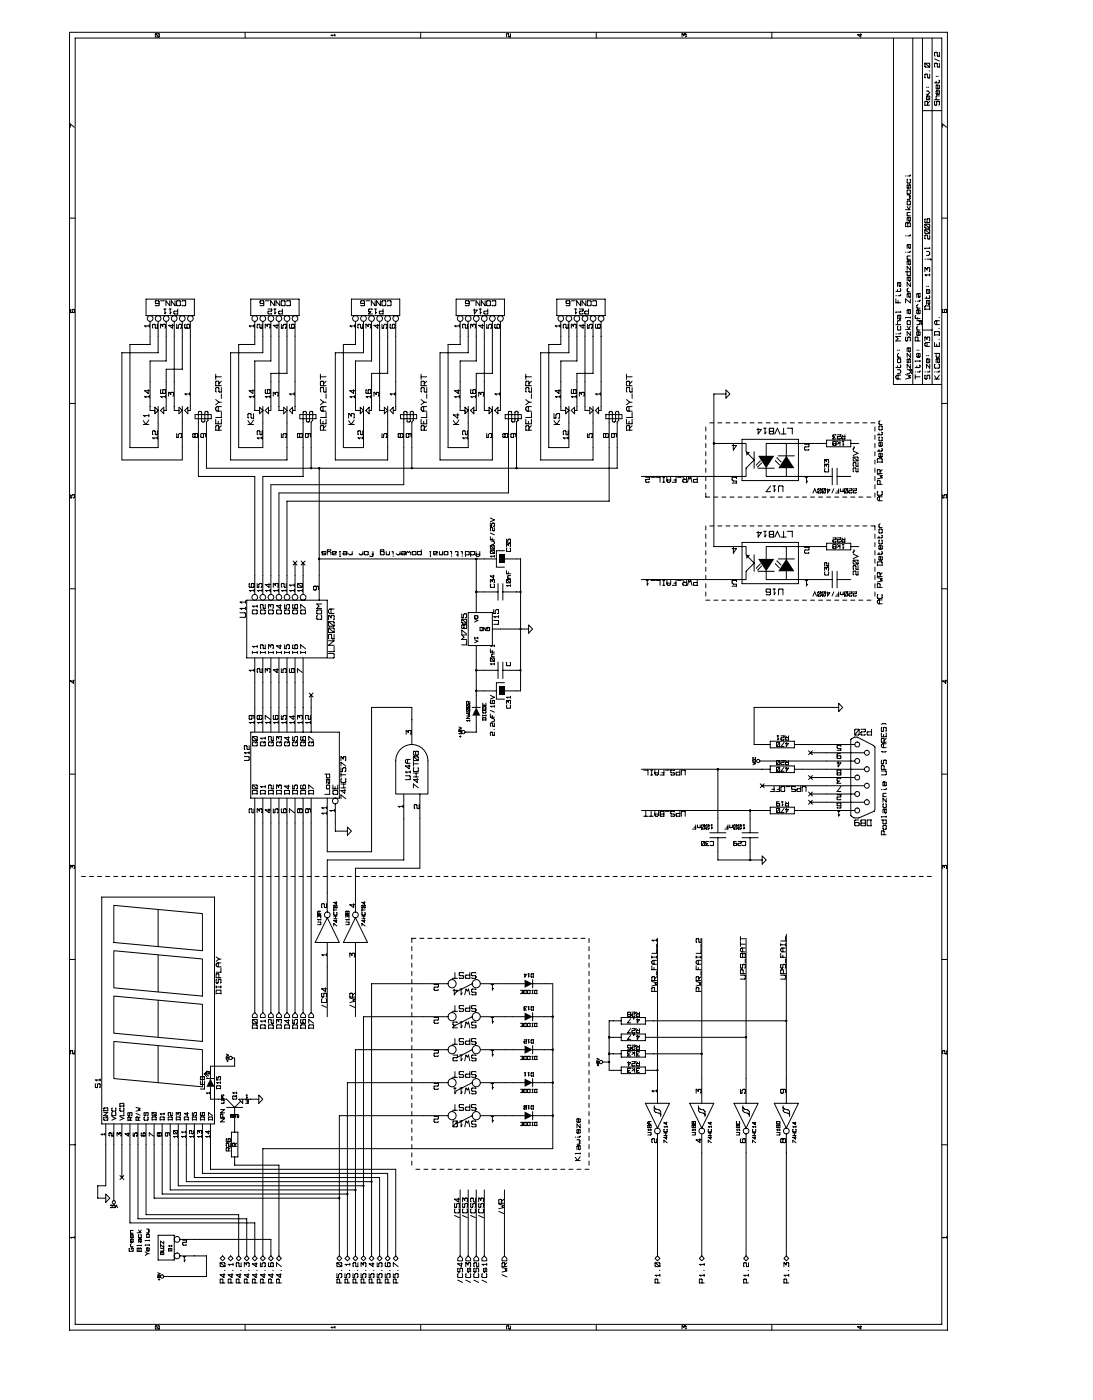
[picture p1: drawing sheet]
<svg xmlns="http://www.w3.org/2000/svg" width="226mm" height="289mm" viewBox="0 0 226 289" stroke-linecap="round" stroke-linejoin="round" font-family="sans-serif">
<g fill="none" stroke="#000" stroke-width=".21">
<path d="M14.4 6.7h181.3v268.1h-181.3zM15.5 7.9h179v265.7h-179zM32.1 7l.8 .6M32.2 7h.6v.6l-.7-.1zM50.6 6.7v1.2M68.4 7.3h.8M68.5 7.3l.1 .2M69.2 7.1v.4M86.9 6.7v1.2M105.5 7v.6l-.4-.1-.1-.5-.4 .1 .1 .5M123.2 6.7v1.2M140.9 7.6v-.6l.4 .4 .1-.4h.2v.6"/>
<path d="M159.4 6.7v1.2M177.8 7v.6l-.6-.4h.8M184.6 7.9v71.5h9.9M188.6 7.9v71.5M190.5 7.9v71.5M191 13.1l1 .8M191.2 13.1h.7v.8l-.9-.2zM191.4 18.8h.3l.3 .3-.3 .4h-.3M191.4 18h.1M191.7 18h.1M191.9 19.8v.8l-.5-.1v-.6l.3-.1v.8M191.9 14.6h.1"/>
<path d="M192 15.3v.8l-.4-.1-.1-.7-.5 .1 .2 .7M192.5 7.9v71.5M193 12.2l1 .4M193.4 16.8v.3M193.4 15.8h.1M193.7 15.8h.1M193.9 16.6v.5h-.9M193.9 17.6v.8l-.5-.2v-.5l.3-.1v.8M193.9 18.7v.8l-.5-.1v-.6l.3-.1v.8M194 10.8v.8l-.4-.1-.1-.7-.5 .1 .2 .7M194 13.1v.8l-.4-.2-.1-.6-.5 .1 .2 .7M194 19.8l-.6 .1 .1 .7"/>
<path d="M14.5 26.3v-.7l.9 .7M187.1 36.4h.1M187.5 37l-.1 .1 .1 .7 .6-.1-.1-.7M187.5 38.2l-.1 .6 .1 .2 .2-.2v-.5l.3-.1v.8M187.5 39.3l.6 .1-.1 .7-.6-.1zM188.1 36.1l-.1 .3h-.5M190.5 22.9h4M191.6 21.7v-.6l-.4-.2-.2 .8h1M192 20.9l-.4 .5M193 20.6h1M193.2 20.9l-.2 .7 .4 .1 .1-.6 .4-.2v.8M194.7 26.3v-.7l.8 .7"/>
<path d="M14.4 45.1h1.1M185.4 59.9v.3M185.7 58.4v.7l.1 .1 .3-.1v-.7h-.6l-.1 .8M186 59.6v.6h-.9M187.1 56.1h1l-.1 .8-.6-.1v-.7M187.1 52.1h.1M187.1 48.7h.1M187.1 43.3h1M187.2 46l.3 .1 .5-.1 .1 .8h-1zM187.4 53.6h.7M187.4 44.6h.7M187.4 42.7l.3 .5"/>
<path d="M187.4 40.3h.4l.3 .2-.3 .2 .3 .3-.3 .2h-.4M187.5 41.5l.6 .1-.1 .7-.6-.1zM187.5 46.1v.7M187.6 59.5l-.2 .2v.4l.2 .2M187.7 44.9v.7l.1 .1 .3-.1v-.7h-.6l-.1 .8M187.7 50.5v.7l.1 .1 .3-.1v-.7h-.6l-.1 .8M187.7 53.9v.7l.1 .1 .3-.1v-.7h-.6l-.1 .8M187.7 57.3v.7l.1 .1 .3-.1v-.7h-.6l-.1 .8M187.7 43.2v.1M188.1 43.9l-.7 .1 .1 .6M188.1 48.5l-.1 .2h-.5M188.1 51.9l-.1 .2h-.5"/>
<path d="M188.1 55v.8l-.7-.8v.8M188.1 58.4v.8l-.7-.8v.8M188.1 52.9l-.7 .1 .1 .6M188.1 42.7l-.4 .5M191 56.1v-.8l.5 .5v-.4l.4-.1v.8M191 56.8h1M191 53.5h.2M191 47.5l1 .8M191 46.3l1 .8M191.2 45.2l-.2 .1 .2 .7h.7l.1-.7-.1-.1-.4 .1 .1 .7M191.2 46.3h.7v.8l-.9-.1zM191.2 47.5h.7v.8l-.9-.2z"/>
<path d="M191.2 56.8l.2 .2M191.4 52h.4l.2 .2v.3l-.2 .3h-.4M191.4 59.2h.1M191.5 53.5h.8l.1 .1-.1 .2M191.7 59.2h.1M191.9 59.8v.8l-.5-.1v-.6l.3-.1v.8M192 48.6v.8l-.4-.1-.1-.7-.5 .1 .2 .7M192 51.3l-1 .1M192 51.2v.2M192 56.6v.4M194.5 45.1h1.2M14.6 63.9v.7h.7l.1-.6h-.5l.1 .6"/>
<path d="M29.8 67.3h1M30 67.3l.2 .3M30.2 61.8h10v3.4h-10zM30.8 67.1v.5M31 66.4v4.8h-4.2v21.3h5.9v-8.5M32.5 67v.8l-.4-.1-.2-.7-.4 .1 .1 .7M32.7 66.4v6.5h-7.5v22.1h12.5v-11M32.9 62.6l-.7 .1-.1-.1 .1-.5 .7 .2v.8l-.2 .1-.6-.1M33.2 67.8v-.8l.4 .5v-.4l.5-.1v.8M33.2 62.1h.8M33.8 63.9h.5M34.1 63.9v1"/>
<path d="M34.3 64.5l-.2 .3M34.3 66.4v8.2h-3.3v10.2h1M34.9 63.9h.5M35.1 62.1v1.1l-.8-1.1v1.1M35.2 63.9v1M35.4 64.5l-.2 .3M35.6 67v.8l-.8-.6h1M36 66.4v18.4h1M36.2 62.1v1.1l-.8-1.1v1.1M36.5 62.3h.8l-.2 .9-.6-.1zM36.5 67v.8h.3v-.6l.3-.2h.3l.1 .7-.2 .1M36.7 63.9v1l-.8-.1 .1-.5h.7"/>
<path d="M37.6 62.3h.8v.8l-.2 .1-.6-.1M37.7 66.4v9.9h-3.4v8.5h-.5M38.3 67l-.1 .1 .1 .7h.8l.1-.7-.1-.1-.5 .1 .1 .7M39.3 66.4v18.4h-.5M44.6 77.9h1.1M44.6 77.3v1.1M45.2 79.7v-.8l-.5-.1-.1 .1v.8h1.1M45.7 78.8l-.5 .5M51.5 67.3h1M51.6 67.3l.2 .3M51.8 61.8h10v3.4h-10zM52.5 67.1v.5"/>
<path d="M52.6 66.4v4.8h-3.3v21.3h5v-8.5M54.1 67v.8l-.4-.1-.1-.7-.5 .1 .1 .7M54.3 66.4v6.5h-6.7v22.1h11.7v-11M54.5 62.6l-.7 .1-.1-.1 .1-.5 .7 .2v.8l-.1 .1-.7-.1M54.8 67.8v-.8l.4 .5v-.4l.5-.1v.8M54.8 62.1h.8M55.4 63.9h.7v.3l-.6 .1-.1 .5 .1 .1 .6-.1M56 66.4v8.2h-3.4v10.2h1M56.6 63.9h.4M56.7 62.1v1.1l-.8-1.1v1.1M56.8 63.9v1M57 64.5l-.2 .3"/>
<path d="M57.2 67v.8l-.7-.6h1M57.6 66.4v18.4h1M57.8 62.1v1.1l-.8-1.1v1.1M58.1 62.3h.8l-.1 .9-.7-.1zM58.1 67v.8h.4v-.6l.2-.2h.3l.1 .7-.2 .1M58.3 63.9v1l-.7-.1 .1-.5h.6M59.2 62.3h.8l-.1 .9-.7-.1M59.3 66.4v10.7h-3.3v7.7h-.5M59.9 67l-.1 .1 .1 .7h.8l.1-.7-.1-.1-.5 .1 .1 .7M60.9 66.4v18.4h-.5M66.2 77.9h1.2M66.2 77.3v1.1"/>
<path d="M66.8 79.7v-.8l-.5-.1-.1 .1v.8h1.2M67.4 78.8l-.6 .5M72.3 67.3h1M72.4 67.3l.2 .3M72.6 61.8h10v3.4h-10zM73.3 67.1v.5M73.4 66.4v4.8h-2.5v21.3h4.2v-8.5M74.9 67v.8l-.4-.1-.1-.7-.5 .1 .1 .7M75.1 66.4v6.5h-5.8v22.1h10.8v-11M75.3 62.6l-.7 .1-.1-.1 .1-.5 .7 .2v.8l-.1 .1-.7-.1M75.6 67.8v-.8l.4 .5v-.4l.5-.1v.8M75.6 62.1h.8"/>
<path d="M76.8 66.4v8.2h-3.4v10.2h1M76.9 64h-.7l.1 .4h.3l-.4 .5h.7M77.4 63.9h.4M77.5 62.1v1.1l-.8-1.1v1.1M77.6 63.9v1M77.8 64.5l-.2 .3M78 67v.8l-.7-.6h.9M78.4 66.4v18.4h1M78.6 62.1v1.1l-.8-1.1v1.1M78.9 62.3h.8l-.1 .9-.7-.1zM78.9 67v.8h.3v-.6l.3-.2h.3l.1 .7-.2 .1M79.1 63.9v1l-.8-.1 .2-.5h.6"/>
<path d="M80 62.3h.8v.8l-.1 .1-.7-.1M80.1 66.4v10.7h-3.3v7.7h-.5M80.7 67l-.1 .1 .1 .7h.8l.1-.7-.1-.1-.5 .1 .1 .7M81.7 66.4v18.4h-.5M87 77.9h1.1M87 77.3v1.1M87.6 79.7v-.8l-.5-.1-.1 .1v.8h1.1M88.1 78.8l-.5 .5M93.9 67.3h1M94 67.3l.2 .3M94.2 61.8h10v3.4h-10zM94.9 67.1v.5"/>
<path d="M95.1 66.4v4.8h-2.5v21.3h4.1v-8.5M96.5 67v.8l-.4-.1-.1-.7-.4 .1 .1 .7M96.7 66.4v6.5h-5.8v22.1h10.8v-11M96.9 62.6l-.6 .1-.2-.1 .2-.5 .6 .2v.8l-.1 .1-.7-.1M97.2 67.8v-.8l.5 .5v-.4l.4-.1v.8M97.2 62.1h.8M98 63.9v1l.6-.8h-.8M98.4 66.4v8.2h-3.3v10.2h1M99 63.9h.4M99.1 62.1v1.1l-.8-1.1v1.1M99.2 63.9v1M99.4 64.5l-.2 .3"/>
<path d="M99.7 67v.8l-.8-.6h1M100 66.4v18.4h1M100.2 62.1v1.1l-.8-1.1v1.1M100.5 62.3h.8l-.1 .9-.7-.1zM100.5 67v.8h.4v-.6l.2-.2h.3l.1 .7-.2 .1M100.8 63.9v1l-.8-.1 .1-.5h.7M101.6 62.3h.8l-.1 .9-.7-.1M101.7 66.4v10.7h-3.3v7.7h-.5M102.3 67l-.1 .1 .1 .7h.8l.1-.7-.1-.1-.4 .1 .1 .7M103.4 66.4v18.4h-.5M108.6 77.9h1.2M108.6 77.3v1.1"/>
<path d="M109.3 79.7v-.8l-.6-.1-.1 .1v.8h1.2M109.8 78.8l-.5 .5M114.7 67.3h1M114.8 67.3l.2 .3M115 61.8h10v3.4h-10zM115.7 67.1v.5M115.8 66.4v4.8h-2.4v21.3h4.1v-8.5M117.3 67v.8l-.4-.1-.1-.7-.5 .1 .2 .7M117.5 66.4v6.5h-5.8v22.1h10.8v-11M117.7 62.6l-.7 .1-.1-.1 .1-.5 .7 .2v.8l-.1 .1-.7-.1M118 67.8v-.8l.5 .5v-.4l.4-.1v.8M118 62.1h.8"/>
<path d="M118.7 63.9h.4M118.9 63.9v1M119.1 64.5l-.2 .3M119.2 66.4v8.2h-3.4v10.2h1M119.7 63.9h.8l-.2 .4-.6 .1 .1 .5 .7-.1M119.9 62.1v1.1l-.8-1.1v1.1M120.5 67v.8l-.8-.6h1M120.8 66.4v18.4h1M121 62.1v1.1l-.8-1.1v1.1M121.3 62.3h.8l-.1 .9-.7-.1zM121.3 67v.8h.4v-.6l.2-.2h.3l.1 .7-.2 .1M121.6 63.9v1l-.8-.1 .1-.5h.7"/>
<path d="M122.4 62.3h.8v.8l-.1 .1-.7-.1M122.5 66.4v10.7h-3.3v7.7h-.5M123.1 67l-.1 .1 .1 .7h.8l.1-.7-.1-.1-.4 .1 .1 .7M124.2 66.4v18.4h-.5M129.4 77.9h1.2M129.4 77.3v1.1M130.1 79.7v-.8l-.6-.1-.1 .1v.8h1.2M130.6 78.8l-.5 .5M185.1 67.1h1M185.1 61.8v.8h1M185.1 69h.1M185.1 61.1h.1"/>
<path d="M185.4 73.8h.7M185.4 72.4h.1M185.4 76.4h.4l.3 .2v.4l-.3 .2h-.4M185.4 75.6v.4M185.5 74.1l.6 .2-.1 .6-.6-.1zM185.5 67.4l-.1 .1 .1 .7 .6-.1-.1-.7M185.5 62.1v.5M185.5 77.5v.8M185.6 73l-.2 .2v.4l.2 .2M185.7 72.4h.1M185.7 65.1v.7l.1 .1 .3-.1v-.7h-.6l-.1 .8M186 75.4v.6h-.9"/>
<path d="M186.1 77.5h-.8l-.2 .2v.4l.2 .2h.8M186.1 66.3l-.7 .1 .1 .7M186.1 69.5h-1l.4 .5-.4 .4h1M186.1 64.5l-1 .1M186.1 60.9l-.1 .2h-.5M186.1 64.4v.2M186.1 68.7l-.1 .3h-.5M187.1 77.4l1 .2-.4 .3 .4 .2-1 .2M187.1 68.1h1M187.2 69.6l-.1 .7 .3 .1 .1-.6 .5-.2v.8M187.4 76.4h.9l.1 .1-.1 .7M187.4 67.4l.3 .6"/>
<path d="M187.4 60.3h.7M187.5 74.1l-.1 .7 .1 .1 .2-.1v-.5l.3-.2v.8M187.5 66.3l.6 .1-.1 .7-.6-.1zM187.7 60.6v.7l.1 .1 .3-.1v-.7h-.6l-.1 .8M187.7 64v.7l.1 .1 .3-.1v-.7h-.6l-.1 .8M187.7 71.9v.7l.1 .1 .3-.1v-.7h-.6l-.1 .8M187.7 68v.1M187.8 76.4l.3 .2v.4l-.3 .2h-.4M188.1 65.6l-1 .1M188.1 61.8v.8l-1-.8v.8M188.1 65.5v.2M188.1 68.5v.8l-.7-.8v.8"/>
<path d="M188.1 73v.8l-.7-.8v.8M188.1 75.3v.8l-.7-.8v.8M188.1 67.4l-.4 .6M189.1 76.9h.1M189.1 77.4v.9M189.1 77.9h.9M189.1 62.2h.1M189.2 65.1l-.1 .2 .1 .5h.8M189.4 66.3h.9l.1 .1-.1 .7M189.4 75.6v.4M189.4 72.4h.1M189.4 68.2h.6"/>
<path d="M189.4 63.7h.6M189.5 65.6v.3M189.6 70.4v-.6l-.4-.2-.1 .8h.9M189.6 62.9l-.2 .2v.4l.2 .2M189.6 67.4l-.2 .2v.4l.2 .2M189.7 60.6v.7l.1 .1 .2-.1v-.7h-.5l-.1 .8M189.7 72.4h.1M189.8 66.3l.2 .2v.3l-.2 .3h-.4M189.9 73v.8l-.5-.1v-.6l.3-.1v.8M189.9 68.5v.8l-.5-.1v-.6l.3-.1v.8M189.9 64v.8l-.5-.1v-.6l.3-.1v.8M189.9 75.4v.6h-.8"/>
<path d="M190 76.6l-.1 .3h-.4M190 74.6l-.9 .1M190 62l-.1 .2h-.4M190 74.5v.2M190.5 68.2h2M191 63.9h1M191 64l.2-.8h.7l.1 .8M191 70.4v-.8l.5 .5 .1-.5h.3v.8M191 76.9h.2M191.2 77.5l-.2 .7 .4 .1 .1-.7 .4-.1v.8M191.4 61.3v.3M191.4 73.5h.1"/>
<path d="M191.5 70.8v.8M191.7 62.1v.7l.1 .1 .2-.1v-.7h-.5l-.1 .8M191.7 73.5h.1M191.9 61.1v.5h-.9M191.9 74.1v.8l-.5-.1v-.5l.3-.2v.8M192 70.8h-.7l-.3 .2v.3l.3 .3h.7M192 75.3v.8l-.6-.8v.8M192 76.6l-.1 .3h-.4M193 78.3h1M193 76.9h.2M193 69.3l.2-.8h.7l.1 .8M193 70.8v.8h1v-.8"/>
<path d="M193 73h1l-.1 .8-.5-.1v-.7M193 69.2h1M193.2 75.3l-.2 .1 .2 .7h.7v-.8M193.5 66.3v.8M193.5 71.1v.5M193.7 74.1v.7l.1 .1 .2-.1v-.7h-.5l-.1 .8M193.9 70.1h.1M193.9 67.9h.1M193.9 65.6h.1M194 77.5l-.5 .8-.5-.7M194 76.6l-.1 .3h-.4M194 66.3h-.7l-.3 .2v.3l.3 .3h.7"/>
<path d="M194.8 63.9v.7h.7v-.6h-.4l.1 .6M14.4 83.4h1.1M29.6 87.7h1.2M29.6 85.9h1.2M29.7 85.9l.3 .2M29.8 82h1M30 82l.2 .2M30.6 80.5v.8l-.8-.6h1M30.8 86.8l-.7 .9-.5-.8M30.8 85.6v.5M30.8 81.7v.5M31.5 90.5h1"/>
<path d="M31.6 90.5l.2 .2M32 84.1l.7 .7-.7 .7zM32.5 89v.8l-.4-.1-.2-.7-.4 .1 .1 .7M32.5 90.3v.4M33.1 84.8l.7-.7v1.4zM33.2 82h1M33.3 80.5l-.1 .1 .1 .7h.8l.1-.7-.1-.1-.5 .1 .1 .7M33.3 82l.2 .2M34.2 81.7v.5M34.8 81.9v-.8l.5 .4 .1-.4h.3v.8M36.5 89.6v.8h.3v-.6l.3-.2h.3l.1 .7-.2 .1M37 84.1l.7 .7-.7 .7z"/>
<path d="M38.2 81.4h1M38.3 81.4l.2 .2M38.8 84.1v1.4l-.6-.7zM39.2 81.2v.4M40.3 89.7l-.1-.1-.4 .1v.6l.1 .1 .4-.1M40.3 89.7l.1-.1 .4 .1-.1 .7-.4-.1M40.3 89.7v.6M40.3 85.7h3.3v.8h-3.3zM41.9 89.6l.1 .7-.1 .1-.4-.1 .1-.7h.8l.1 .7M44.6 86.6v1h1.1v-1M44.6 82.6l.6 .5M45.1 84v1"/>
<path d="M45.1 87v.6M45.2 88.9v-.8l-.5-.1-.1 .1v.8h1.1M45.2 83.1h.5M45.2 83.1l-.6 .5M45.7 85.2v1.1h-1.1M45.7 84h-.9l-.2 .3v.4l.2 .3h.9M45.7 80.1v.9l-.5-.1-.1-.8h-.4l-.1 .1v.7l.1 .1M45.7 88l-.5 .5M45.7 81.4v.9M51.2 87.7h1.2M51.5 82h1M51.6 82l.2 .2"/>
<path d="M52.2 80.5v.8l-.7-.6h1M52.4 85.5v.9l-.5-.1-.2-.8-.5 .1v.7l.1 .1M52.4 86.8l-.7 .9-.5-.8M52.5 81.7v.5M53.1 90.5h1M53.2 90.5l.3 .2M53.6 84.1l.7 .7-.7 .7zM54.1 89v.8l-.4-.1-.1-.7-.5 .1 .1 .7M54.1 90.3v.4M54.8 84.8l.7-.7v1.4zM54.8 82h1M54.9 80.5l-.1 .1 .1 .7h.8l.1-.7-.1-.1-.5 .1 .2 .7"/>
<path d="M54.9 82l.2 .2M55.8 81.7v.5M56.5 81.9v-.8l.4 .4v-.3l.5-.1v.8M58.1 89.6v.8h.4v-.6l.2-.2h.3l.1 .7-.2 .1M58.6 84.1l.7 .7-.7 .7zM59.8 81.4h1M59.9 81.4l.2 .2M60.4 84.1v1.4l-.6-.7zM60.8 81.2v.4M61.9 89.7l-.1-.1-.4 .1v.6l.2 .1 .3-.1M61.9 89.7l.1-.1 .4 .1-.1 .7-.4-.1M61.9 89.7v.6"/>
<path d="M61.9 85.7h3.4v.8h-3.4zM63.6 89.6l.1 .7-.1 .1-.5-.1 .1-.7h.8l.1 .7M64.3 96.7v-9.5l.3-.3v-1.7l-.2-.2h-.3l-.2 .2v1.8l-.5 .2-.1-.2v-1.8l-.2-.2h-.3l-.2 .2v13.2h-8.3v24.4M65.9 96.7v27.3M66.2 86.6v1h1.2v-1M66.2 82.6l.6 .5M66.7 84v1M66.7 87v.6M66.8 88.9v-.8l-.5-.1-.1 .1v.8h1.2M66.8 83.1h.6M66.8 83.1l-.6 .5M67.4 85.2v1.1h-1.2"/>
<path d="M67.4 84h-.9l-.3 .3v.4l.3 .3h.9M67.4 80.1v.9l-.6-.1-.1-.8h-.4l-.1 .1v.7l.1 .1M67.4 88l-.6 .5M67.4 81.4v.9M72 87.7h1.2M72 86.4v-.9l.5 .5 .2-.5h.4l.1 .1-.1 .8M72.3 82h1M72.4 82l.2 .2M73 80.5v.8l-.7-.6h1M73.2 86.8l-.7 .9-.5-.8M73.3 81.7v.5M73.9 90.5h1"/>
<path d="M74 90.5l.3 .2M74.4 84.1l.7 .7-.7 .7zM74.9 89v.8l-.4-.1-.1-.7-.5 .1 .1 .7M74.9 90.3v.4M75.6 84.8l.7-.7v1.4zM75.6 82h1M75.7 80.5l-.1 .1 .1 .7h.8l.1-.7-.1-.1-.5 .1 .2 .7M75.7 82l.2 .2M76.6 81.7v.5M77.3 81.9v-.8l.4 .4 .1-.4h.3v.8M78.9 89.6v.8h.3v-.6l.3-.2h.3l.1 .7-.2 .1M79.4 84.1l.7 .7-.7 .7z"/>
<path d="M80.6 81.4h1M80.7 81.4l.2 .2M81.2 84.1v1.4l-.6-.7zM81.6 81.2v.4M82.7 89.7l.1-.1 .4 .1-.1 .7-.4-.1M82.7 89.7l-.1-.1-.4 .1v.6l.2 .1 .3-.1M82.7 89.7v.6M82.7 85.7h3.4v.8h-3.4zM84.4 89.6l.1 .7-.1 .1-.5-.1 .1-.7h.8l.1 .7M85.1 96.7v-9.5l.3-.3v-1.7l-.2-.2h-.3l-.2 .2v1.8l-.5 .2-.1-.2v-1.8l-.2-.2h-.3l-.2 .2v15h-27.4v22.6M87 86.6v1h1.1v-1M87 82.6l.6 .5"/>
<path d="M87.5 84v1M87.5 87v.6M87.6 88.9v-.8l-.5-.1-.1 .1v.8h1.1M87.6 83.1h.5M87.6 83.1l-.6 .5M88.1 85.2v1.1h-1.1M88.1 84h-.8l-.3 .3v.4l.3 .3h.8M88.1 80.1v.9l-.5-.1-.1-.8h-.4l-.1 .1v.7l.1 .1M88.1 88l-.5 .5M88.1 81.4v.9M93.6 87.7h1.2M93.9 82h1"/>
<path d="M94 82l.2 .2M94.6 85.5v.9l-1-.7h1.2M94.7 80.5v.8l-.8-.6h1M94.8 86.8l-.6 .9-.6-.8M94.9 81.7v.5M95.6 90.5h.9M95.7 90.5l.2 .2M96.1 84.1l.6 .7-.6 .7zM96.5 89v.8l-.4-.1-.1-.7-.4 .1 .1 .7M96.5 90.3v.4M97.2 84.8l.7-.7v1.4zM97.2 82h1"/>
<path d="M97.3 80.5l-.1 .1 .1 .7h.8l.1-.7-.1-.1-.4 .1 .1 .7M97.3 82l.2 .2M98.2 81.7v.5M98.9 81.9v-.8l.4 .4 .1-.4h.4v.8M100.5 89.6v.8h.4v-.6l.2-.2h.3l.1 .7-.2 .1M101 84.1l.7 .7-.7 .7zM102.2 81.4h1M102.3 81.4l.2 .2M102.9 84.1v1.4l-.7-.7zM103.2 81.2v.4M104.3 89.7l.1-.1 .5 .1-.1 .7-.5-.1M104.3 89.7l-.1-.1-.3 .1v.6l.1 .1 .3-.1"/>
<path d="M104.3 89.7v.6M104.4 85.7h3.3v.8h-3.3zM106 89.6l.1 .7-.1 .1-.5-.1 .2-.7h.7l.1 .7M106.7 96.7v-9.5l.3-.3v-1.7l-.1-.2h-.4l-.1 .2v1.8l-.5 .2-.2-.2v-1.8l-.2-.2h-.3l-.2 .2v16.7h-47.4v20.9M108.6 86.6v1h1.2v-1M108.6 82.6l.7 .5M109.1 84v1M109.1 87v.6M109.3 88.9v-.8l-.6-.1-.1 .1v.8h1.2M109.3 83.1h.5M109.3 83.1l-.7 .5M109.8 85.2v1.1h-1.2"/>
<path d="M109.8 84h-.9l-.3 .3v.4l.3 .3h.9M109.8 80.1v.9l-.5-.1-.2-.8-.5 .1v.7l.1 .1M109.8 88l-.5 .5M109.8 81.4v.9M114.4 87.7h1.2M114.4 85.5v.9h.4v-.7l.3-.2h.4l.1 .8-.3 .1M114.7 82h1M114.8 82l.2 .2M115.5 80.5v.8l-.8-.6h1M115.6 86.8l-.6 .9-.6-.8M115.7 81.7v.5M116.3 90.5h1"/>
<path d="M116.5 90.5l.2 .2M116.8 84.1l.7 .7-.7 .7zM117.3 89v.8l-.4-.1-.1-.7-.5 .1 .2 .7M117.3 90.3v.4M118 84.8l.7-.7v1.4zM118 82h1M118.1 80.5l-.1 .1 .1 .7h.8l.1-.7-.1-.1-.4 .1 .1 .7M118.1 82l.2 .2M119 81.7v.5M119.7 81.9v-.8l.4 .4 .1-.4h.4v.8M121.3 89.6v.8h.4v-.6l.2-.2h.3l.1 .7-.2 .1M121.8 84.1l.7 .7-.7 .7z"/>
<path d="M123 81.4h1M123.1 81.4l.2 .2M123.7 84.1v1.4l-.7-.7zM124 81.2v.4M125.1 89.7v.6M125.1 89.7l-.1-.1-.3 .1v.6l.1 .1 .3-.1M125.1 89.7l.1-.1 .5 .1-.1 .7-.5-.1M125.1 85.7h3.4v.8h-3.4zM126.8 89.6l.1 .7-.1 .1-.5-.1 .1-.7h.8l.1 .7M129.4 86.6v1h1.2v-1M129.4 82.6l.7 .5M129.9 84v1"/>
<path d="M129.9 87v.6M130.1 88.9v-.8l-.6-.1-.1 .1v.8h1.2M130.1 83.1l-.7 .5M130.1 83.1h.5M130.6 80.1v.9l-.5-.1-.2-.8h-.4l-.1 .1v.7l.1 .1M130.6 81.4v.9M130.6 85.2v1.1h-1.2M130.6 84h-.9l-.3 .3v.4l.3 .3h.9M130.6 88l-.5 .5M133.4 98.6h.7l-.1 .5-.6 .1 .1 .4 .6-.1M134.5 98.6h.7M135.4 98.6h.9v1"/>
<path d="M136.9 99.6h.4M136.9 98.6h.4M137.1 98.6v1M137.8 98.6v.8l.2 .2h.3l.2-.2v-.8M137.8 99.2h.7M139.2 99.2h.4M139.6 98.6v1h-.7M140 98.6h.7M141.1 98.6l.4 .5M141.8 98.6v1l-.7-.1 .1-.4h.6M142 99.6l.3-1 .2 .4 .2-.4 .2 1M144 98.6v1l-.8-.1 .2-.4h.6"/>
<path d="M147.5 91.6h6.6v1.7l1.7 1.7-1.7 1.7v1.7h-21.6M150 80.6l.8 .8-.8 .9zM150 81.4h-2.5v31.5h6.6v1.7l1.7 1.7-1.7 1.7v1.8h-21.6M151.5 91.8v1.2l.6-.9h-.9M152.1 98.9l-.1-.3-.8 .1v.4l.3 .3h.6v.4h-.9M153.3 90.8h11.6v8.5h-11.6zM155.8 93.3v3.4M156.6 96.7h3.3M156.6 88.5v1.2l.7-1h-1M157.1 95.2l-.9 .9M157.3 95.6l-.8 .9M157.8 88.5h.5"/>
<path d="M158 88.5v1.2M158.3 94.2v-2.6h4.1v6.8h-4.1v-1.7M158.3 89.3l-.3 .2M159 89.1l-.1-.1 .1-.5 .8 .1-.1 .5M159 89.1l-.1 .2 .1 .4h.7l.1-.2-.1-.4M159 89.1h.7M160.1 89.7l.5-1.2 .5 1.2M160.2 95.2l.8 .9M160.5 94.6l.9 .9M160.8 94.2h3.3M161.3 89.7h1.1M161.6 91.6h9.2"/>
<path d="M161.9 88.5v1.2M162.4 98.4h9.5M162.6 88.5h1.1v1.2M166.2 91.8h.9l-.1 .5-.8 .1 .1 .6h.7l.1-.1M166.3 98.6h.5M166.6 98.6v1.2M166.8 99.4l-.2 .3M170.3 95.6v-.6l.4 .3 .1-.3h.3v.6M170.3 96.6v-.7l.4 .4 .1-.4h.3v.7M170.4 96.8v.7h.7v-.7M170.8 90.9h4.9v1.4h-4.9zM171.9 96.7v3.5"/>
<path d="M172.1 91.7v.4h.5v-.4M172.1 91.7v-.5l.6 .1-.1 .4M172.1 91.7h.5M172.7 89.9h-.7v.3l.4 .1-.4 .4h.7M172.9 98.4h2.8M172.9 96.7v3.5M173 89.8h.6l-.1 .4-.5 .1 .1 .4 .5-.1M173 91.2l.4 .3M173.4 91.5h.1M173.4 91.5l-.4 .3M173.5 91.2v.9M173.9 89.8l.3 .4"/>
<path d="M174 91.2h.3M174.2 91.2v.9M174.3 91.8l-.1 .2M174.5 89.8v.9l-.6-.1 .1-.4h.5M175.7 91.6h1.7M176.2 94.4l1 .8M176.2 93.2l1 .5-1 .4M176.4 94.4h.7v.8l-.9-.1zM176.4 92.3l.1 .1-.3 .4 .2 .2M177.2 95.6v.8l-.4-.1-.1-.7-.5 .1 .2 .7M177.2 96.7v.8l-.4-.1-.1-.7-.5 .1 .2 .7M181.2 95.6l.1-.8h.8l.1 .8"/>
<path d="M181.2 98l1 .3-.3 .2 .3 .2-1 .3M181.2 95.5h1M181.6 89.5v.3M181.6 92.9v.3M181.6 87.7h.6M181.7 88l.5 .2-.1 .6-.5-.1zM181.7 90.3l-.1 .1 .1 .7 .5-.1-.1-.7M181.8 97.8v-.6l-.5-.2-.1 .8h1M181.8 86.9l-.2 .2v.4l.2 .2M182.1 93.7v.8l-.5-.2v-.5l.3-.1v.8M182.1 89.3v.5h-.9M182.1 91.4v.8l-.5-.1v-.6l.3-.1v.8"/>
<path d="M182.1 92.7v.5h-.9M182.2 97l-.4 .5M194.5 83.4h1.2M14.5 102.2v.7h.3v-.5l.2-.2h.3l.1 .6-.2 .1M60.5 115.9l.8 .9M60.9 116.3v6.5M61.3 115.9l-.8 .9M62.2 115.9l.8 .9M62.6 116.3v6.5M63 115.9l-.8 .9M65.9 115.5h36.6M67.3 114.1h-.8l.1 .2h.6l.1 .1-.1 .2-.7-.1"/>
<path d="M67.6 114.2l.2-.2h.3l.3 .2v.4M68.4 113.7l-.1-.1-.7 .1v.9M68.7 114.3h.6l.2-.1-.2-.2h-.6v.5l.8 .1M70.1 114h.2M70.2 114l.1 1M70.9 114.1h.8l-.2 .5h-.5l-.1-.3h.8M72 114.4l.2 .2h.3l.3-.2M72.8 114v.6M74.2 114.4l.2 .2h.3l.3-.2M75 114v.6M75.3 114.1l.6-.1 .2 .5-.7 .1zM76.8 114.5h.4"/>
<path d="M77 114v.9l-.1 .1-.5-.1M79.3 113.7l-.1-.1-.6 .1v.8l.6 .1 .1-.1-.1-.5-.6 .1M79.8 114l.1 .6 .5-.1M80.4 114v.6M81 114l.2 .1v.4M81.2 114.9v.1M81.9 114.4l.2 .2h.3l.2-.2M82.6 114v.6M83 114.1h.7l-.1 .5h-.5l-.1-.3h.7M83.9 114.6v-.4l.3-.2 .2 .2 .2-.2 .2 .2v.4M85.2 114.1l.6-.1 .1 .5-.6 .1zM87 114.1h-.7l.1 .5 .6-.1"/>
<path d="M87 113.6v1M88.8 114h.2M88.9 114l.1 1M89.5 114.3h.7l.1-.1-.1-.2h-.7v.5l.8 .1M90.8 114l.1 .6 .5-.1M91.4 114v.6M91.7 114.1l.7-.1 .1 .5-.6 .1zM93.1 114l.2 .1v.4M93.3 114.9v.1M94.1 114.1h.5v.9M94.3 114.6h.3M95.3 114l.2 .1v.4"/>
<path d="M95.5 114.9v.1M96.1 114.6h.7l.1-.5-.8-.1v1M97.2 114.6h.7l.1-.5-.8-.1v1M98.3 114v.7l.2 .3h.4l.2-.3v-.7M98.3 114.5h.8M98.4 115.5v11.1M101.3 108.1v.6h.3v-.4l.2-.2h.2l.1 .5-.2 .1M101.3 114.9h.8M101.3 113.7l.8 .7M101.3 110.9v.7h.8M101.3 112.8l.8 .6M101.3 110.1l.8 .4"/>
<path d="M101.3 107l.8 .4-.8 .4M101.4 112.8h.6v.6h-.6zM101.4 113.7h.6v.7h-.6zM101.4 114.9l.2 .2M101.6 111.8h.3l.2 .2v.3l-.2 .2h-.3M101.7 111.2v.4M101.9 118.8v.7l-.6-.5h.8M102.1 109v.7l-.3-.1-.1-.6-.4 .1 .1 .6M102.1 114.7v.4M104.2 113.8h-1.7v3.4h1.7M104.2 115.5h3.3v27.3h-3.3M104.6 111.4v.7h.3v-.5l.2-.2h.3l.1 .6-.2 .1"/>
<path d="M104.6 113v-.7l.4 .4 .1-.4h.3v.7M104.6 117.9v.7h.9M104.6 119.8l.9 .6M104.7 113.3v.6h.7v-.6M104.7 119.8h.7v.6l-.8-.1zM104.9 119.5h.6M105 118.2v.4M105.5 118.9l-.6 .1 .1 .5M133.5 119.9h.4M133.7 119.9v1M134.5 119.9h.7M135.4 119.9h.9v1"/>
<path d="M136.9 119.9h.4M137.1 119.9v1M137.8 119.9v.8l.2 .2h.3l.2-.2v-.8M139.6 119.9v1h-.7M140 119.9h.7M141.1 119.9l.4 .5M141.8 119.9v1l-.7-.1 .1-.4h.6M144 119.9v1l-.8-.1 .2-.4h.6M151.5 113.1v1.2l.6-.9h-.9M153.3 112.1h11.6v8.5h-11.6zM155.8 114.6v3.4M156.6 109.8v1.2l.7-1h-1"/>
<path d="M156.6 118h3.3M157.1 116.5l-.9 .9M157.3 116.9l-.8 .9M157.8 109.8h.5M158 109.8v1.2M158.3 115.5v-2.6h4.1v6.9h-4.1v-1.8M158.3 110.6l-.3 .2M159 110.4l-.1 .2 .1 .4h.7l.1-.2-.1-.4M159 110.4l-.1-.1 .1-.5 .8 .1-.1 .5M159 110.4h.7M159.2 100.4l-.9 1.2h.9M159.7 100.4h.5"/>
<path d="M159.9 100.4v1.2M160.1 111l.5-1.2 .5 1.2M160.2 101.2l-.3 .3M160.2 116.5l.8 .9M160.5 115.9l.9 .9M160.8 115.5h3.3M160.8 101.6v-1.1l.2-.1 .7 .1v1.1M161.3 111h1.1M161.6 112.9h9.2M161.9 109.8v1.2M162.4 119.8h9.5M162.6 109.8h1.1v1.2"/>
<path d="M166.2 113.1h.9l-.1 .5-.8 .2 .1 .5h.7l.1-.1M166.3 119.9h.5M166.6 119.9v1.2M167.9 101.9l.4-.9 .4 .9M168.9 101.1h.7l-.1 .8-.6-.1zM169.6 101l-.7 .9M169.9 101.1h.6l-.1 .8-.5-.1zM170.3 117.9v-.7l.4 .4 .1-.4h.3v.7M170.4 118.2v.6h.7v-.6M170.5 101l-.6 .9M170.8 112.3h4.9v1.3h-4.9zM171 101v.9l.4-.7h-.6"/>
<path d="M171.2 116.3v.6l-.4-.1-.1-.5-.4 .1 .1 .5M171.9 118v3.5M172 111.1h.7l-.1 .4-.6 .1 .1 .4 .6-.1M172.1 113v.4h.5v-.4M172.1 113v-.5l.6 .1-.1 .4M172.1 113h.5M172.2 101l-.3 .9M172.9 101.5h.3M172.9 119.8h2.8M172.9 118v3.5M173 111.1h.6l-.1 .4-.5 .1 .1 .4 .5-.1M173 112.5l.4 .3"/>
<path d="M173.2 101v.9h-.6M173.4 112.8h.1M173.4 112.8l-.4 .3M173.5 112.5v.9M173.6 101l.1 .6 .5-.1M173.9 111.1l.3 .4M174 112.5h.3M174.2 101v.6M174.2 112.5v.9M174.3 113.1l-.1 .2M174.4 101.1h.7l-.1 .8-.6-.1zM174.5 111.1v.9l-.6-.1 .1-.4h.5"/>
<path d="M175.1 101l-.7 .9M175.3 101h.7l-.1 .4-.6 .1v.3h.7M175.7 112.9h1.7M176.2 115.7l1 .8M176.2 114.5l1 .5-1 .4M176.3 101h.6l-.1 .4-.5 .1 .1 .4 .5-.1M176.4 115.7h.7v.8h-.7l-.2-.1zM176.4 113.6l.1 .1-.3 .4 .2 .2M177.2 116.9v.8l-.4-.1-.1-.7-.5 .1 .2 .7M177.2 118v.8l-.4-.1-.1-.7-.5 .1 .2 .7M181.2 116.9l.1-.8h.8l.1 .8M181.2 119.3l1 .3-.3 .2 .3 .2-1 .3"/>
<path d="M181.2 116.8h1M181.3 101.5l-.1 .2 .1 .6h.8v-.8M181.6 109h.6M181.6 110.8v.3M181.6 114.2v.3M181.7 102.7v.8M181.7 109.3l.5 .2-.1 .6-.5-.1zM181.7 111.6l-.1 .1 .1 .7 .5-.1-.1-.7M181.8 100.1v-.7l-.5-.1-.1 .8h1M181.8 119.1v-.6l-.5-.2-.1 .8h1M181.8 108.2l-.2 .2v.4l.2 .2M182.1 115v.8l-.5-.2v-.5l.3-.1v.8"/>
<path d="M182.1 110.6v.5h-.9M182.1 112.7v.8l-.5-.1v-.6l.3-.1v.8M182.1 114v.5h-.9M182.2 102.7h-.7l-.3 .2v.3l.3 .3h.7M182.2 118.3l-.4 .5M194.7 102.2v.7h.3v-.5l.2-.2h.3v.6l-.1 .1M14.4 121.7h1.1M49.6 125.7h1.1M49.6 126.6h1l.1 .2-.1 .8h-1M49.6 124.4h1.1M49.7 125.7l.2 .3M49.7 124.4l.2 .3"/>
<path d="M50.7 124.1v.6M50.7 125.4v.6M51 124h16.6v11.9h-16.6zM51.5 138.5h1M51.5 122h1M51.6 120.6l-.1 .1 .1 .7h.8l.1-.7-.1-.1-.5 .1 .1 .7M51.6 122l.2 .2M51.6 138.5l.2 .2M52.1 134.6v.4M52.1 125.3h1M52.1 134.8h1M52.1 133.6h1"/>
<path d="M52.2 126h.8v.8h-.8l-.1-.1zM52.2 125.3l.3 .2M52.2 133.6l.3 .2M52.5 121.8v.4M52.5 138.3v.4M52.6 122.8v-24.4h-11.6v-13.2l.1-.2h.4l.1 .2v1.8l.2 .2 .5-.2v-1.8l.2-.2h.3l.2 .2v1.7l-.4 .3v9.5h84.9v-9.5l.3-.3v-1.7l-.1-.2h-.4l-.1 .2v1.8l-.2 .2h-.3l-.2-.2v-1.8l-.2-.2h-.3l-.2 .2v18.4h-66.5v19.2M52.6 135.9v15.4M53.1 120.6v.8h.4v-.6l.2-.2h.3l.1 .6-.2 .2M53.1 125v.5M53.1 133.4v.4M53.1 134.6v.4M53.1 122h1"/>
<path d="M53.2 122l.3 .2M53.8 134.6v.4M53.8 134.8h1M53.9 126h.8v.8l-.9-.1zM54.1 138.2v.8l-.4-.2-.1-.6h-.4l-.1 .1 .1 .7M54.1 121.8v.4M54.3 135.9v15.4M54.8 124.9v.8l-.4-.1-.2-.7-.4 .1 .1 .7M54.8 133.2v.8l-.4-.1-.2-.7-.4 .2 .1 .6M54.8 134.6v.4M54.8 139v-.8l.4 .4v-.3l.5-.1v.8M54.8 122h1"/>
<path d="M54.9 122l.2 .2M55.5 134v-.8l.4 .5v-.3l.5-.2v.8M55.5 125.7v-.8l.4 .5v-.4l.5-.1v.8M55.5 134.6v.4M55.5 134.8h1M55.6 126h.8v.8l-.9-.1zM55.6 120.6v.8l-.8-.6h1M55.8 121.8v.4M56 135.9v15.4M56.5 121.4v-.8l.4 .4v-.3l.5-.1v.8M56.5 134.6v.4M56.5 122h1"/>
<path d="M56.6 122l.2 .2M57.1 134.6v.4M57.1 134.8h1M57.2 126h.8v.8l-.9-.1zM57.2 138.2v.8l-.7-.6h1M57.5 121.8v.4M57.6 135.9v15.4M57.9 133.2v.8l-.8-.5h1M57.9 124.9v.8l-.8-.6h1M58.1 134.6v.4M58.1 138.2v.8h.4v-.6l.2-.2h.3l.1 .6-.2 .2M58.1 122h1"/>
<path d="M58.2 122l.3 .2M58.8 133.2v.8h.3v-.5l.2-.3h.4l.1 .7-.2 .1M58.8 124.9v.8h.3v-.6l.2-.2h.4l.1 .7-.2 .1M58.8 134.6v.4M58.8 134.8h1M58.9 126h.8v.8h-.8l-.1-.1zM59.1 120.6v.8l-.4-.2-.1-.6-.5 .1 .1 .7M59.1 121.8v.4M59.3 135.9v15.4M59.8 134.6v.4M59.8 122h1M59.8 120.9h1"/>
<path d="M59.9 138.2l-.1 .1 .1 .7h.8l.1-.7-.1-.1-.5 .1 .1 .7M59.9 122l.2 .2M59.9 120.9l.2 .2M60.4 134.6v.4M60.4 134.8h1M60.6 124.9l-.2 .1 .2 .7h.7l.1-.7-.1-.1-.4 .1 .1 .7M60.6 133.2l-.2 .2 .2 .6h.7l.1-.6-.1-.2-.4 .2 .1 .6M60.6 126h.7v.8l-.9-.1zM60.8 120.7v.4M60.8 121.8v.4M60.9 135.9v15.4M61.4 134.6v.4"/>
<path d="M61.4 139v-.8l1 .8M61.4 122h1M61.4 120.6l1 .8M61.6 120.6h.7v.8l-.9-.2zM61.6 122l.2 .2M62.1 125.7v-.8l1 .8M62.1 134v-.8l1 .8M62.1 134.6v.4M62.1 134.8h1M62.2 126h.8v.8l-.9-.1zM62.4 121.8v.4M62.6 135.9v15.4"/>
<path d="M63.1 134.6v.4M65.2 121.1l.1 .7-.1 .1-.4-.1 .1-.7h.8l.1 .7M65.6 126h.7v.8h-.7l-.2-.1zM65.6 127.2l-.2 .1 .2 .7h.7v-.8M66.4 124.8h-1l.5 .5-.5 .4h1M67.9 128.1v-1l.5 .6 .1-.6h.4l.1 .2-.1 .8M67.9 135h1l.1 .2-.1 .8h-1M67.9 132.4h1.1l-1.1 .9h1.1M67.9 129.8l1.1 .9M67.9 128.5l1.1 .9M68 129.8h.9l.1 .1-.1 .8h-.9l-.1-.1v-.7zM68 128.5h.9l.1 .1-.1 .8h-.9l-.1-.1v-.7z"/>
<path d="M68.4 125.8v1M69 125.8h-.9l-.2 .3v.4l.2 .3h.9M69 131.1v.9l-.5-.1-.1-.8h-.4l-.1 .1v.7l.1 .1M69 133.6v1h-1.1M95.4 126.8v.8h.3v-.6l.3-.2h.3l.1 .7-.2 .1M95.4 131v-.8l1 .8M95.4 127.9l1 .9M95.5 127.9h.8v.9l-.9-.2zM95.8 129.2l.2-.1 .4 .1-.1 .7-.5-.1M95.8 129.2l-.1-.1-.3 .1v.6l.1 .1 .3-.1M95.8 129.2v.6M96.4 132.3v.9h-1"/>
<path d="M96.4 131.2h-1l.4 .5-.4 .4h1M96.7 126.6h5v6.8h-5zM98 127.9l.7 .3-.7 .3M98 127.3l.6-.1 .1 .5-.6 .1zM98 131.7v.3M98 132.2l.7 .3-.7 .3M98 131.8h.7M98.4 122.3h4.5M98.4 133.4v12.8M98.4 138.5h4.5M98.7 131.7v.3M99.6 129.6v.7"/>
<path d="M99.7 129.6l-.5 .1v.6h.5M100.4 129.6v.7l-.5-.7v.7M100.8 129.9h-.2v-.2l.5-.1v.6h-.4M101.3 120.4v-.6l.4 .3 .1-.3h.2v.6M101.3 134.1v.6h.8M101.3 137.2h.8M101.3 136l.8 .6M101.3 133.4h.8M101.4 120.7v.7h.6v-.7M101.4 136h.6v.6h-.6zM101.4 137.2l.2 .2M101.4 133.4l.2 .2"/>
<path d="M101.6 135.7h.5M101.7 134.4v.3M101.7 130h7.5M102 128.2h.9l.1 .1-.1 .7h-.9M102 126v.8h.3v-.6l.2-.2h.4l.1 .6-.2 .2M102 127.4h1M102.1 127.4l.2 .2M102.1 133.2v.4M102.1 137v.4M102.1 135.1l-.5 .1 .1 .5M102.9 120.6v3.4M102.9 136.8v3.4"/>
<path d="M103 127.2v.4M103.9 122.3h3.6M103.9 138.5h3.6M103.9 120.6v3.4M103.9 136.8v3.4M104.6 121h.9M104.7 136.9v.7h.7v-.7M104.7 121l.2 .2M105.5 120.8v.4M109.2 129.1l.8 .9-.8 .8zM133.9 120.6l-.2 .2M136.9 120.9h.4"/>
<path d="M137.8 120.5h.7M139.2 120.5h.4M142 120.9l.3-1 .2 .4 .2-.4 .2 1M152.1 120.2l-.1-.3-.8 .1v.5l.3 .2h.6v.4h-.9M159.2 122.2l-.8 .2-.1-.2 .1-.5 .8 .1v1l-.2 .1h-.6l-.1-.1M159.7 121.7h.5M159.9 121.7v1.2M160.2 122.5l-.3 .3M160.8 122.9v-1.1l.2-.1 .7 .1v1.1M166.8 120.7l-.2 .3M167.9 123.2l.4-.9 .4 .9M168.9 122.4h.7l-.1 .8-.6-.1z"/>
<path d="M169.6 122.3l-.7 .9M169.9 122.4h.6l-.1 .8-.5-.1zM170.5 122.3l-.6 .9M171 122.3v.9l.4-.7h-.6M172.2 122.3l-.3 .9M172.9 122.8h.3M173.2 122.3v.9h-.6M173.6 122.3l.1 .6 .5-.1M174.2 122.3v.6M174.4 122.4h.7l-.1 .8-.6-.1zM175.1 122.3l-.7 .9M175.3 122.3h.7l-.1 .4-.6 .1 .1 .4 .6-.1"/>
<path d="M176.3 122.3h.6l-.1 .4-.5 .1 .1 .4 .5-.1M181.3 122.8l-.1 .2 .1 .6h.8v-.8M181.7 124v.8M181.8 121.4v-.7l-.5-.1-.1 .8h1M182.2 124h-.7l-.3 .2v.3l.3 .3h.7M194.5 121.7h1.2M14.4 160h1.1M15.2 140.5v.7l-.7-.5h.9M50.5 156.3h.9l.1 .1-.1 .7h-.9M50.5 155.5h1M50.6 155.5l.2 .3M51.5 154.1v.8l-.5-.1-.1-.7-.4 .1 .1 .7"/>
<path d="M51.5 149.3h1M51.5 155.3v.5M51.6 149.3l.2 .2M51.8 151.3h18.3v13.6h-18.3zM51.9 147.8l.1 .7-.1 .1-.4-.1 .1-.7h.8l.1 .7M52.1 152.2l1 .8M52.2 152.2h.8v.8h-.8l-.1-.1zM52.2 153.3h.8v.8l-.9-.1zM52.5 149.1v.4M53.1 149.3h1M53.1 153.3l-.4 .2M53.2 149.3l.3 .2"/>
<path d="M53.6 147.9l-.1-.1-.4 .1v.6l.1 .1 .4-.1M53.6 147.9l.1-.1 .4 .1-.1 .7-.4-.1M53.6 147.9v.6M53.8 152.5h1M53.9 153.3h.8v.8l-.9-.1zM53.9 152.5l.2 .2M54.1 149.1v.4M54.8 148.6v-.8l1 .8M54.8 152.3v.4M54.8 149.3h1M54.8 153.3l-.4 .2M54.9 149.3l.2 .2"/>
<path d="M55.6 153.3h.8v.8l-.9-.1zM55.8 149.1v.4M56.5 152.2v.8h-.4l-.1-.7-.4-.1-.1 .1 .1 .7M56.5 149.3h1M56.5 153.3l-.5 .2M56.6 147.8l-.1 .1 .1 .7h.8l.1-.7-.1-.1-.5 .1 .1 .7M56.6 149.3l.2 .2M57.1 153v-.8l.5 .4v-.3l.4-.1v.8M57.2 153.3h.8v.8l-.9-.1zM57.5 149.1v.4M58.1 147.8v.8h.4v-.6l.2-.2h.3l.1 .7-.2 .1M58.1 149.3h1"/>
<path d="M58.1 153.3l-.4 .2M58.2 149.3l.3 .2M58.9 153.3h.8v.8l-.9-.1zM59.1 149.1v.4M59.6 152.2v.8l-.8-.6h1M59.8 149.3h1M59.8 153.3l-.5 .2M59.9 149.3l.2 .2M60.4 152.2v.8h.4v-.6l.2-.2h.3l.1 .7-.2 .1M60.6 153.3h.7v.8l-.9-.1zM60.6 147.8v.8l-.8-.6h1M60.8 149.1v.4"/>
<path d="M61.4 148.6v-.8l.5 .5 .1-.5h.3v.8M61.4 149.3h1M61.4 153.3l-.4 .2M61.6 149.3l.2 .2M62.2 152.2l-.1 .1 .1 .7h.8l.1-.7-.1-.1-.4 .1 .1 .7M62.2 153.3h.8v.8l-.9-.1zM62.4 149.1v.4M63.1 149.3h1M63.1 153.3l-.4 .2M63.2 149.3l.2 .2M63.8 153v-.8l1 .8M63.9 143.2l.8 .8"/>
<path d="M63.9 153.3h.8v.8l-.9-.1zM64.1 147.8v.8l-.4-.1-.1-.7-.5 .1 .1 .7M64.1 149.1v.4M64.3 143.6v7.7M64.7 143.2l-.8 .8M64.8 153.3l-.5 .2M67.1 160h1l-.1 .8-.6-.2v-.6M70.4 157.2v-.8l.5 .4v-.3l.4-.1v.8M70.4 158.6v.8h.4v-.6l.2-.2h.3l.1 .7-.2 .1M70.4 158.3v-.8l1 .8M70.4 159.6v1M81.7 157.2v6.9h6.7v-6.9"/>
<path d="M81.7 157.2a3.3 3.3 0 0 1 3.4-3.4 3.3 3.3 0 0 1 3.3 3.4M83.7 159.5h1M83.9 159.5l.2 .2M83.9 151.7v-.8l.5 .5 .1-.5h.3v.8M84.2 156.9v.8M84.5 158v.8l-.8-.5h1M84.7 156.9h-.7l-.3 .2v.4l.3 .2h.7M84.7 159.3v.4M85.1 153.8v-7.6h-8.3v29.8h-9.2v-11.1M85.4 157.4v.9M85.4 159.7h1M85.4 157.8h1"/>
<path d="M85.4 156.4l1 .8M85.5 156.4h.8v.8h-.8l-.1-.2zM85.5 158.6l-.1 .1 .1 .7h.8v-.8M85.9 155.4l.1-.2 .4 .2-.1 .6-.4-.1M85.9 155.4l-.2-.2-.3 .2v.5l.1 .1 .4-.1M85.9 155.4v.5M86 159.7v.8M94.8 151.6h.5M94.8 150.2l.5 .2-.5 .3M94.9 151.6l.1 .1M94.9 152.2h.4M95.1 152v.4"/>
<path d="M95.3 150.8v.4h-.2l-.1-.4-.2 .1 .1 .3M95.3 151.5v.2M96.4 145.7h.6v.4l-.5 .1zM96.4 146.5l.6-.1v.5l-.5 .1zM96.4 148.9h.6M96.4 147.9h.6l-.6 .6h.6M96.4 146.4l.6 .6M96.4 145.7l.6 .5M96.5 148.9l.1 .1M96.9 147.2v.5l-.5-.4h.6M97 144.9v.6l-.2-.1-.1-.5-.3 .1 .1 .5M97 148.7v.3"/>
<path d="M97.5 146.2h1.7M98.4 147.9v3.4h-2.3M98.4 142.8h4.1M99.7 146.9l.6-.1 .1 .5h-.6zM99.7 148.8h.7M99.7 145.3v.5h.7v-.5M99.7 146.6l.1-.6h.5l.1 .6M99.7 147.7v.3M99.7 148.8l.1-.5h.5l.1 .5M99.7 147.9h.7M99.7 146.5h.7M100 145.5v.3"/>
<path d="M100.4 147.7v.3M101.3 147.5v.7h.8M101.3 146.8l.8 .4M101.3 145.9h.8M101.3 143.7l.8 .4-.8 .3M101.4 144.7v.7h.6l.1-.6h-.4l.1 .6M101.4 145.9l.2 .2M101.6 148.5h.3l.2 .2v.2l-.2 .2h-.3M101.7 147.8v.4M102 150.7h.1M102.1 145.8v.3M102.1 149.4v.7l-.3-.1-.1-.6-.4 .1 .1 .6"/>
<path d="M102.1 151.3v.6l-.3-.1-.1-.5-.4 .1 .1 .5M104.2 141.1h-1.7v3.4h1.7M104.6 145.4v-.7l.4 .4 .1-.4h.3v.7M104.6 144.1h.9M104.7 145.7v.6h.7v-.6M104.7 144.1l.2 .2M105.5 143.9v.4M132.5 159h26.6M133 159.1h.8v1M134.4 159.1h.4M134.6 159.1v1M135.3 159.1v.8l.2 .2h.3l.2-.2v-.8"/>
<path d="M135.3 159.7h.7M136.7 159.7h.4M137.1 159.1v1h-.7M137.5 159.1h.7M139.3 159.2h-.7l.1 .5 .6 .1-.1 .3-.6-.1M140.4 159.1v1l-.7-.1 .1-.4h.6M148.3 159v13.1M155.5 157.6l.5 .2-.5 .2M155.6 157.1v.4h.4v-.4M155.6 156.5v.4h.4v-.4M156.9 157.2h19.7M159.1 153.2h5v1.3h-5z"/>
<path d="M159.1 158.3h5v1.3h-5zM160.4 153.5h.7l-.1 .8-.6-.1zM160.4 157.2h.7l-.1 .8-.6-.1zM160.4 158.6h.7l-.1 .8-.6-.1zM160.5 152h.4M160.7 152v.9M160.9 152.6l-.2 .2M161.1 153.4l-.7 .9M161.1 157.2l-.7 .8M161.1 158.5l-.7 .9M161.3 152h.7l-.1 .4-.6 .1 .1 .4 .6-.1M161.3 157.2h.7l-.1 .3-.6 .1 .1 .4 .6-.1"/>
<path d="M162 153.4l-.7 .9h.7M162 158.5l-.7 .9h.7M162.2 152l.4 .4M162.2 157.2l.4 .3M162.4 153.4v.9l.5-.7h-.7M162.4 158.5v.9l.5-.7h-.7M162.9 152v.9l-.7-.1 .1-.4h.6M162.9 157.2v.8l-.7-.1 .1-.4h.6M164.1 153.8h12.5M164.1 159h14.5M167 155.1l.8 .9M167.4 155.5h11.2"/>
<path d="M167.8 155.1l-.8 .9M173 159.7l-.1-.1 .1-.5 .7 .1-.1 .5M173 159.7l-.1 .1 .1 .3h.6l.1-.1-.1-.3M173 159.7h.6M173.1 157.4v1l.6-.8h-.8M173.2 145.3l.9 .9-.9 .8zM173.2 146.2h-17.4v7.6h3.3M173.6 155.7l-.7 .1v.8l.7 .1 .1-.1-.1-.4-.7 .1M173.7 154.2l-.1-.2-.7 .1v.4l.2 .2h.6v.3h-.8M176.6 150.8l.1-.1 .8 .1v.9l-.2 .2h-.6l-.1-.2zM177.5 150.7l-.9 1.2M177.8 150.7h1l-.2 .5-.8 .1 .2 .6h.6l.2-.2"/>
<path d="M180 150.7v1.2h-.7l-.2-.2 .2-.5h.7M182.1 159.3h.9l.1 .1-.1 .7h-.9M182.1 151.4v.8h1v-.8M182.1 155.3h1M182.1 149.6l.2-.1 .8 .1M182.2 150.3l-.1 .1 .1 .7 .3-.1 .1-.7 .5 .1-.1 .7M182.2 157.1l-.1 .1 .1 .7 .3-.2 .1-.6 .5 .1-.1 .7M182.5 151.8v.4M182.5 153.7v.8M182.6 153.4v-.7l-.4-.1-.1 .8h1M182.6 159v-.7l-.4-.1-.1 .8h1M183.1 153.7h-.8l-.2 .2v.3l.2 .3h.8"/>
<path d="M183.1 152.6l-.5 .4M194.5 160h1.2M195.4 140.5v.7l-.7-.5h.8M14.5 179.5v-.7l.4 .4 .1-.4h.3v.7M52.1 164.1l.1-.8h.8l.1 .8M52.1 164h1M52.1 162.2l1 .8M52.2 162.2h.8v.8h-.8l-.1-.1zM52.5 167.1v.8l-.5-.1-.1-.7-.4 .2 .1 .6M52.6 164.9v44.3M53.1 167.9v-.8l.5 .5 .1-.5h.3v.8M53.8 164.1l.1-.8h.8l.1 .8"/>
<path d="M53.8 164h1M53.8 162.5h1M53.9 162.5l.2 .3M54.3 164.9v44.3M54.8 162.3v.5M55.5 164.1l.1-.8h.8l.1 .8M55.5 164h1M55.6 167.1v.8l-.8-.5h1M56 164.9v44.3M56.5 162.2v.8l-.5-.1-.1-.7-.4 .1 .1 .7M56.5 167.1v.8h.3v-.5l.2-.3h.4l.1 .7-.3 .1M57.1 163v-.8l.5 .5v-.4l.4-.1v.8"/>
<path d="M57.1 164.1l.1-.8h.8l.1 .8M57.1 164h1M57.6 164.9v44.3M58.2 167.1l-.1 .2 .1 .6h.8l.1-.6-.1-.2-.4 .2 .1 .6M58.8 164.1l.1-.8h.8l.1 .8M58.8 164h1M59.3 164.9v44.3M59.6 162.2v.8l-.8-.6h1M59.8 167.9v-.8l1 .8M60.4 162.2v.8h.4v-.6l.2-.2h.3l.1 .7-.2 .1M60.4 164.1l.2-.8h.7l.1 .8M60.4 164h1"/>
<path d="M60.9 164.9v44.3M61.9 167.3l-.1-.2-.4 .2v.5l.2 .1 .3-.1M61.9 167.3l.1-.2 .4 .2-.1 .6-.4-.1M61.9 167.3v.5M62.1 164.1l.1-.8h.8l.1 .8M62.1 164h1M62.2 162.2l-.1 .1 .1 .7h.8l.1-.7-.1-.1-.4 .1 .1 .7M62.6 164.9v44.3M63.6 167.1l.1 .7-.1 .1-.5-.1 .1-.7h.8l.1 .7M63.8 163v-.8l1 .8M63.8 164.1l.1-.8h.8l.1 .8M63.8 164h1"/>
<path d="M64.3 164.9v44.3M66.4 168h1M66.4 166.9h1M66.6 168l.2 .3M66.6 166.9l.2 .2M67.4 166.7v.4M67.4 167.8v.5M67.6 162.2l.5 .1-.1 .7-.6-.1zM67.8 161.1v.7l.1 .1 .2-.1v-.7h-.5l-.2 .8M68.1 167.5h1M68.1 163.2v.9h-1M68.2 167.5l.2 .2"/>
<path d="M68.8 162.2v.8h1v-.8M68.9 163.3h.8v.8h-.8l-.1-.1zM69.1 167.3v.4M69.2 162.5v.5M69.3 166.1v5.6h2.5M70.4 165.1v-.8l1 .8M70.4 162.8h1M70.4 162h1M70.4 160.1h1M70.5 160.9l-.1 .1 .1 .7h.8v-.8M71 162v.8M71.2 163.1v.8l-.8-.6h1"/>
<path d="M71.8 170.9l.8 .8-.8 .9zM82.2 166.6h1M82.4 166.6l.2 .2M83.2 166.4v.4M83.4 164.1v13.6h-15.8v10.7M83.7 160.3h.9l.1 .1-.1 .7h-.9M85.4 162.8v-.8l1 .8M85.4 160.5h1M86.2 160.9v.8l-.8-.6h1M86.6 166.3v.8l-.5-.1-.1-.7-.4 .1 .1 .7M86.7 164.1v15.3h-13.3v9M132.5 167.5h26.6"/>
<path d="M133 168.7h.8M133.4 167.6v1.1M134 168.7h.9M134.4 160.1h.4M134.5 167.6v1.1M135.3 167.6v.8l.2 .3h.3l.2-.3v-.8M135.3 168.2h.7M136.4 167.7l.7-.1v1.1l-.7-.2 .1-.3zM136.5 168.2h.6M137.5 167.6h.7M139.3 167.7h-.7l.1 .5 .6 .1-.1 .4-.6-.2M140.4 167.6v1.1l-.7-.2 .1-.4h.6"/>
<path d="M140.8 160.1v-.9l.1-.1 .6 .1v.9M140.8 168.7v-1l.1-.1 .6 .1v1M143.3 170.9h.4M143.7 170.5v.8h-.6M144.1 170.5l.1 .5 .4-.1M144.6 170.5v.5M144.9 170.5h.6l-.1 .8-.5-.1zM144.9 173.9h.6l-.1 .8-.5-.1zM145.5 173.9l-.6 .8M145.5 170.5l-.6 .8M145.8 170.5h.7l-.1 .8-.6-.1zM146.5 173.9h-.7v.3l.4 .1-.4 .4h.7"/>
<path d="M146.5 170.5l-.7 .8M146.6 172.1h3.4M146.6 173.1h3.4M146.7 173.9h.7v.7h-.7M146.8 170.5h.4M147 170.5v.8M147.2 171l-.2 .2M148.3 173.1v4.6h9.1M150 170.9h.4M150.4 170.5v.8h-.7M150.7 170.5l.1 .5 .5-.1M151.3 170.5v.5"/>
<path d="M151.6 170.5h.6l-.1 .8-.5-.1zM152.1 173.9h-.5v.7l.5 .1v-.5l-.5 .1M152.2 170.5l-.6 .8M152.5 173.9h.6l-.1 .3-.5 .1 .1 .4 .5-.1M152.5 170.5h.6l-.1 .8-.5-.1zM153.1 170.5l-.6 .8M153.3 172.1h3.3M153.3 173.1h3.3M153.4 173.9h.6v.7h-.6M153.5 170.5h.3M153.7 170.5v.8M153.8 171l-.1 .2"/>
<path d="M154.9 167.5v4.6M154.9 173.1v4.6M157 162l.8 .8M157.4 176.8l.9 .9-.9 .8zM157.4 162.4h21.2M157.8 162l-.8 .8M159.1 166.8h5v1.4h-5zM159.5 163.1h.4M159.9 162.5v1.1h-.8M160.4 167.1h.7l-.1 .8-.6-.1zM160.6 163.1h.4M161 165.7l-.6 .1v.6l.6 .1v-.4h-.6"/>
<path d="M161 162.5v1.1h-.8M161.1 167l-.7 .9M161.3 162.6h.8l-.1 1-.7-.2zM161.4 165.7h.4M161.6 165.7v.8M161.8 166.2l-.2 .2M162 167l-.7 .9h.7M162.2 165.7l.4 .4M162.4 167v.9l.5-.7h-.7M162.4 162.5h.8M162.9 165.7v.8l-.7-.1 .1-.3h.6M164.1 167.5h12.5"/>
<path d="M164.3 162.6h-.8l.1 .5 .7 .1-.1 .4-.7-.2M165.4 162.5v1.1l-.8-.2 .1-.4h.7M165.7 163.6v-1l.1-.1 .7 .1v1M167 160.2l.8 .9M167 163.7l.8 .8M167 165.4l.8 .8M167.4 160.7h9.2M167.4 164.1h9.2M167.4 165.8h11.2M167.8 160.2l-.8 .9M167.8 163.7l-.8 .8M167.8 165.4l-.8 .8"/>
<path d="M172.9 164.2h.8l-.1 .5-.7 .1 .1 .5 .7-.2M173 167.6h.5M173.2 167.6v1.1M173.5 168.3l-.3 .2M173.7 166.4l-.7 .1-.1-.1 .1-.5 .7 .1v.8l-.1 .2-.7-.2M173.7 160.9h-.8l.1 .5h.4l-.5 .4h.8M173.7 162.5l-.8 1.1h.8M175.7 168.5l.7 .5h1l3.2-1.4 .1-.3v-13l-.3-.3-3.3-1.7h-.5l-.9 .5v15.7M177.3 169.4l-.7 .2v.9l.1 .1h.6l.2-.1-.2-.5-.7 .1M177.8 169.6l1-.2v1.2h-.8l-.2-.1 .2-.4zM178 170.1h.8M179.9 169.4v1.2"/>
<path d="M180 169.4l-.9 .2v.9l.2 .1h.7M182.1 169.4h1l-.1 .8-.6-.1v-.7M182.1 163.1h.1M182.4 164.6h.7M182.5 170.6l.6 .1-.1 .7-.6-.2zM182.5 166.1l-.1 .1 .1 .7 .6-.2-.1-.6M182.6 172.5v-.7l-.4-.1-.1 .8h1M182.7 167.2v.7l.1 .1 .3-.1v-.7h-.6l-.1 .8M183 161.6v.8l-.6-.2v-.5l.3-.1v.8M183.1 168.8l-1 .1M183.1 163.9l-.7 .1 .1 .6M183.1 164.9v.8l-.7-.8v.8"/>
<path d="M183.1 162.9l-.1 .2h-.5M183.1 168.6v.3M194.7 179.5v-.7l.4 .4 .1-.4h.3v.7M14.4 198.3h1.1M21 185.4h23.3v46.8h-23.3zM23.5 187.1l18.3 1.7v7.6l-18.3-1.7zM23.5 196.4l18.3 1.7v7.7l-18.3-1.7zM32.7 187.9v7.7M32.7 197.3v7.7M44.6 197.7l.6 .5M45.1 199v.8M45.2 198.2l-.6 .4"/>
<path d="M45.2 198.2h.4M45.6 199h-.7l-.3 .2v.3l.3 .3h.7M45.6 200v.9h-1M65.6 190.5l.7 .1-.1 .5h-.6M65.6 190h.7M65.6 189.6v-.6l.3 .3v-.2l.3-.1v.6M65.7 190l.1 .2M65.9 188.3v.5M66.3 188.3h-.5l-.2 .1 .2 .4h.5M66.3 189.8v.4M66.4 197.3h1M66.6 197.3l.2 .2"/>
<path d="M67.4 186.7v.8l-.4-.1-.1-.7-.5 .1 .2 .7M67.4 197.1v.4M67.6 189.6l2.5 5.1h-5zM67.6 194.7v15.4M68.9 189.8h.7M68.9 189.3h.7M68.9 188h.7M68.9 187.1h.6l.1 .4-.6 .1zM68.9 187.7v.6M68.9 191.3v-.5l.7 .5M68.9 187.1l.7 .5M69 188.6v.5l.6-.1-.1-.4"/>
<path d="M69.3 189.3v.5M69.5 186.3v.5l-.6-.3h.7M69.5 190.1v.5l-.6-.4h.7M71.4 190.5l.7 .1-.1 .5h-.6M71.4 188.3h.6l.1 .5h-.7zM71.4 189.6v-.6l.3 .3v-.2l.3-.1v.6M71.4 190h.7M71.5 190l.2 .2M71.7 188.3v.5M72.1 189.8v.4M72.3 197.8v-.8l.4 .4 .1-.4h.4v.8M73 186.7v.8l-.7-.5h1"/>
<path d="M73.4 189.6l2.5 5.1h-5zM73.4 194.7v15.4M74.8 187.1h.6v.4l-.6 .1zM74.8 187.7v.6M74.8 191.3v-.5l.6 .5M74.8 189.8h.6M74.8 189.3h.6M74.8 188h.6M74.8 187.1l.6 .5M74.8 188.6v.5l.6-.1v-.4M75.1 189.3v.5M75.3 186.3v.5l-.5-.3h.6"/>
<path d="M75.3 190.1v.5l-.5-.4h.6M134.6 197.5v.5M134.6 199.6v.8h1M134.6 197.8h1M134.6 194.3h1M134.8 194.3l.2 .2M135.1 198.4v.8M135.1 199.9v.5M135.6 194.1v.4M135.6 195.1v.8M135.6 196.1v.9h-1M135.6 197.5v.5"/>
<path d="M135.6 198.4h-.7l-.3 .3v.3l.3 .2h.7M135.8 193.9v34.1M143.8 197.5v.5M143.8 199.6v.8h1M143.8 197.8h1M144.2 198.4v.8M144.2 199.9v.5M144.8 193.9v.8l-.4-.1-.2-.7h-.3l-.1 .2 .1 .6M144.8 198.4h-.8l-.2 .3v.3l.2 .2h.8M144.8 195.1v.8M144.8 196.1v.9h-1M144.8 197.5v.5"/>
<path d="M145 193.9v34.1M152.9 193.5v.9M152.9 194.6v1M152.9 195.1h1M152.9 194h1M153.1 197l.3 .1 .4-.1 .1 .8h-1zM153.1 199.3l-.2 .6 .4 .2 .1-.7 .4-.1v.8M153.4 195.9v.8M153.4 197.1v.7M153.9 195.9h-.7l-.3 .2v.3l.3 .3h.7M153.9 198.1v.8M154.1 193.9v34.1"/>
<path d="M161.3 195v.4M161.3 197v.8h1M161.3 195.2h1M161.4 199.3l-.1 .6 .3 .2 .1-.7 .5-.1v.8M161.7 195.9v.8M161.7 197.3v.5M162.3 195.9h-.8l-.2 .2v.3l.2 .3h.8M162.3 193.5v.9h-1M162.3 195v.4M162.3 198.1v.8M162.4 193v35M194.5 198.3h1.2"/>
<path d="M15.4 217.1v.7l-.4-.1-.1-.6-.4 .1 .1 .6M23.5 205.8l18.3 1.7v7.7l-18.3-1.7zM23.5 215.2l18.3 1.7v7.7l-18.3-1.7zM32.7 206.7v7.6M32.7 216v7.7M44.6 205.4l.2-.8h.7l.1 .8M44.6 205.3h1M44.6 203.7v.4M44.6 203.9h1M44.8 202.3l-.2 .7 .4 .1 .1-.6 .4-.2v.8M45.2 202v-.7l-.4-.1-.2 .8h1M45.6 203.7v.4"/>
<path d="M46.7 218.4v.4h.2l.1-.4h.2l-.1 .4M46.7 217.8l.5 .2-.5 .3M46.8 219.2h.4M47 219v.4M48 218.6h.5v1.7h-5v2.6M52.1 212.4h1M52.1 212.6l.1-.8h.8l.1 .8M52.1 210.6l1 .8M52.2 210.6h.8v.8h-.8l-.1-.1zM52.6 209.2l.5 .5v.5h-1v-.5zM53.8 212.4h1M53.8 212.6l.1-.8h.8l.1 .8"/>
<path d="M53.8 211h1M53.9 211l.2 .2M54.3 209.2l.5 .5v.5h-1v-.5zM54.8 210.8v.4M55.5 212.4h1M55.5 212.6l.1-.8h.8l.1 .8M56 209.2l.5 .5v.5h-1v-.5zM56.5 210.6v.8l-.5-.1-.1-.7-.4 .2 .1 .6M57.1 212.6l.1-.8h.8l.1 .8M57.1 212.4h1M57.1 211.4v-.8l.5 .5v-.3l.4-.2v.8M57.6 209.2l.5 .5v.5h-1v-.5z"/>
<path d="M58.8 212.4h1M58.8 212.6l.1-.8h.8l.1 .8M59.3 209.2l.5 .5v.5h-1v-.5zM59.6 210.6v.8l-.8-.5h1M60.4 212.4h1M60.4 212.6l.2-.8h.7l.1 .8M60.4 210.6v.8h.4v-.5l.2-.3h.3l.1 .7-.2 .1M60.9 209.2l.5 .5v.5h-1v-.5zM62.1 212.6l.1-.8h.8l.1 .8M62.1 212.4h1M62.2 210.6l-.1 .2 .1 .6h.8l.1-.6-.1-.2-.4 .2 .1 .6M62.6 209.2l.5 .5v.5h-1v-.5z"/>
<path d="M63.8 212.4h1M63.8 211.4v-.8l1 .8M63.8 212.6l.1-.8h.8l.1 .8M64.3 209.2l.5 .5v.5h-1v-.5zM66.4 207.7l1 .5M66.6 205.2l-.2 .1 .2 .7 .3-.1 .1-.7 .4 .1-.1 .7M66.6 206.3l-.2 .2 .2 .6h.7v-.8M67.2 204.1v.8l-.8-.6h1M72.3 207.7l1 .5M72.3 206.2l1 .3-.4 .2 .4 .2-1 .2M72.8 206v-.7l-.4-.1-.1 .8h1M73.3 205.2l-.5 .5"/>
<path d="M89.7 210.2h.9l-.2 .6-.7 .1 .1 .5h.6l.2-.1M89.7 203.4h.9l-.2 .6-.7 .1 .1 .5h.6l.2-.1M89.7 217.1h.9l-.2 .5-.7 .1 .1 .6h.6l.2-.2M92.6 216.9h-19.2v42.6M92.6 203.3h-15.8v56.2M92.6 210.1h-17.5v49.4M93.4 202.2h1.1M93.4 209h1.1M93.4 215.8h1.1M93.6 218h.9l-.1 .5-.8 .2v.4l.1 .1h.7l.1-.1M93.8 204.4v1.2l.7-1h-.9M94 201v1.2"/>
<path d="M94 207.8v1.2M94 214.6v1.2M94.5 211.3l-.1-.1-.8 .1v.4l.5 .1-.5 .6h.9M95 204.4h.5M95 211.2h.5M95 218h.5M95.3 204.4v1.2M95.3 211.2v1.2M95.3 218v1.2M95.5 205.2l-.2 .2M95.5 212l-.2 .2M95.5 218.8l-.2 .3"/>
<path d="M95.8 201.1l-.2-.1-.7 .1 .1 .5h.6l.2 .1-.2 .5h-.6l-.1-.2M95.8 207.9l-.2-.1-.7 .1 .1 .5h.6l.2 .2-.2 .4h-.6l-.1-.2M95.8 214.7l-.2-.1-.7 .1 .1 .5h.6l.2 .2-.2 .4h-.6l-.1-.1M96 205.6l.3-1.2 .2 .4 .3-.4 .2 1.2M96 212.4l.3-1.2 .2 .4 .3-.4 .2 1.2M96 219.2l.3-1.2 .2 .4 .3-.4 .2 1.2M97 201v1.2h-.7l-.2-.2 .2-.5h.7M97 207.8v1.2h-.7l-.2-.2 .2-.5h.7M97 214.6v1.2h-.7l-.2-.1 .2-.6h.7M97.5 203.3l-3.3 1.7M97.5 210.1l-3.3 1.7M97.5 216.9l-3.3 1.7"/>
<path d="M98.3 218.1l-.1-.1-.8 .1 .1 .6h.7l.1 .1-.1 .4h-.7l-.1-.1M98.3 201.1l-.1-.1-.8 .1 .1 .5h.7l.1 .1-.1 .5h-.7l-.1-.2M98.3 204.5l-.1-.1-.8 .1 .1 .5h.7l.1 .2-.1 .4h-.7l-.1-.2M98.3 207.9l-.1-.1-.8 .1 .1 .5h.7l.1 .2-.1 .4h-.7l-.1-.2M98.3 211.3l-.1-.1-.8 .1 .1 .5h.7l.1 .2-.1 .4h-.7l-.1-.2M98.3 214.7l-.1-.1-.8 .1 .1 .5h.7l.1 .2-.1 .4h-.7l-.1-.1M99.2 203.3h9.2M99.2 210.1h9.2M99.2 216.9h9.2M101.4 210.2h.6M101.4 217.1h.6M101.4 203.4h.6"/>
<path d="M101.7 203.4v1.2M101.7 210.2v1.2M101.7 217.1v1.2M102 204.2l-.3 .3M102 211l-.3 .3M102 217.9l-.3 .2M107.5 211.4h.5v.7h-.5M107.5 204.6h.5v.7h-.5M107.5 218.3h.5v.6h-.5M107.7 205h.3M107.7 211.8h.3M107.7 218.6h.3"/>
<path d="M108.2 214.9h.6l-.1 .2-.5 .1 .1 .3 .5-.1M108.4 201.2v.7l.4-.5h-.6M108.7 204.6v.7M108.7 211.4v.7M108.7 218.3v.6M108.8 211.4l-.6 .1 .1 .6h.5M108.8 204.6l-.6 .1 .1 .6h.5M108.8 208.1h-.6l.1 .3h.2l-.3 .3h.6M108.8 218.3h-.6l.1 .6h.5M109 211.4l.5 .1-.1 .6-.4-.1zM109 201.2h.3M109 204.6l.5 .1-.1 .6-.4-.1z"/>
<path d="M109 218.3h.5l-.1 .6h-.4zM109 208h.3M109 214.9h.3M109.2 201.2v.7M109.2 208v.7M109.2 214.9v.6M109.3 201.7l-.1 .1M109.3 208.5l-.1 .1M109.3 215.3l-.1 .1M109.9 211.4h.3M109.9 205.3h.3M109.9 204.6h.3"/>
<path d="M109.9 212.1h.3M109.9 218.9h.3M109.9 218.3h.3M110 204.6v.7M110 211.4v.7M110 218.3v.6M110 203.3h4.2v34h-59.9v22.2M110 210.1h4.2M110 216.9h4.2M110 202.4v1.7M110 209.2v1.7M110 216v1.7"/>
<path d="M110.2 201.2v.7M110.2 208v.7M110.2 214.9v.6M110.2 201.2l-.5 .1 .1 .6h.4M110.2 208l-.5 .1 .1 .6h.4M110.2 214.9h-.5l.1 .6h.4M110.9 204.6v.7M110.9 211.4v.7M110.9 218.3v.6M111 218.3h-.6l.1 .6h.5M111 211.4l-.6 .1 .1 .6h.5M111 204.6l-.6 .1 .1 .6h.5"/>
<path d="M123.3 219.3v.4h.1l.1-.4h.2v.4M123.3 218.7l.5 .2-.5 .2M123.5 219.9v.3M124.5 219.5h1.3M125.8 217.7h2.5M125.8 214.3h2.5M128.3 210.9h-2.5v10.3h2.5M128.3 210.2h5v1.4h-5zM128.3 213.7h5v1.3h-5zM128.3 217.1h5v1.3h-5zM129.7 209.6v.4h.5v-.4M129.7 209.6v-.5l.6 .1-.1 .4"/>
<path d="M129.7 209.6h.5M129.8 219.4v.8l.5-.6h-.7M130.3 217.4h-.7v.3l.4 .1-.4 .4h.7M130.3 216.1l-.1-.1h-.6v.3l.2 .2h.5v.3h-.7M130.3 210.5l-.7 .9h.7M130.3 212.5l-.7 .9h.7M130.3 213.9l-.7 .9h.7M130.5 209.1h.7l-.1 .4-.6 .1v.3h.7M130.5 212.5h.7l-.1 .4-.6 .1 .1 .4 .6-.1M130.5 216h.7l-.1 .3-.6 .1 .1 .4 .6-.1M130.5 219.4h.7l-.1 .3-.6 .1 .1 .4 .6-.1M130.5 217.3l.5 .3"/>
<path d="M131 210.2l-.1 .4M131 213.6l-.1 .4M131 217.6h.1M131 217.6l-.5 .3M131.1 217.3v.9M131.5 209.1l.3 .4M131.5 212.5l.3 .4M131.5 216l.3 .3M131.5 219.4l.3 .3M131.6 210.5v.9l.5-.7h-.6M131.6 213.9v.9l.5-.7h-.6M132.1 217.4h-.6v.3l.3 .1-.3 .4h.6"/>
<path d="M132.1 209.1v.9l-.6-.1 .1-.4h.5M132.1 212.5v.9l-.6-.1 .1-.4h.5M132.1 216v.8l-.6-.1 .1-.4h.5M132.1 219.4v.8l-.6-.1 .1-.4h.5M133.3 217.7h11.7M133.3 210.9h29.1M133.3 214.3h20.8M134.6 202.8l1 .3-.3 .2 .3 .2-1 .2M135.2 202.6v-.7l-.4-.1-.2 .8h1M135.2 204.9v-.7l-.4-.1-.2 .8h1M135.6 200.7v.8M135.6 201.8l-.4 .5"/>
<path d="M143.8 202.8l1 .3-.3 .2 .3 .2-1 .2M144.4 204.9v-.7l-.5-.1-.1 .8h1M144.4 202.6v-.7l-.5-.1-.1 .8h1M144.8 200.7v.8M144.8 201.8l-.4 .5M152.9 201.5h.9l.1 .1-.1 .7h-.9M153.5 201.2v-.7l-.4-.1-.2 .8h1M161.3 201.5h.9l.1 .1-.1 .7h-.9M161.8 201.2v-.7l-.4-.1-.1 .8h1M195.5 217.1v.7l-.3-.1-.1-.6-.4 .1 .1 .6M14.4 236.5h1.1M19.7 223.2h1"/>
<path d="M19.8 223.2l.2 .2M19.8 223.9l-.1 .2 .1 .6 .3-.1 .2-.7 .4 .2-.1 .6M20.7 222.9v.5M20.9 234.4h.8M21 234.4l.1 .2M21.4 229.9h.9l-.9 .6h.9M21.4 229.6l.1-.7h.7l.1 .7M21.4 229.5h.9M21.5 230.9v.6h.7v-.7h-.3v.3M21.7 234.2v.4M21.9 232.2v12.8h-1.7v2.6h1.7M23.1 230.7l.8 .4-.8 .4"/>
<path d="M23.2 229.9v.6h.6v-.6M23.2 228.9v.7h.6v-.7M23.3 234.1v.6l-.3-.1-.1-.5-.4 .1 .1 .5M23.5 232.2v15.9M24.2 234.7v-.6l.4 .3v-.3h.3v.6M24.8 228.7l.1-.7h.6l.1 .7M24.8 230.7l.8 .4-.8 .4M24.8 228.6h.8M24.9 228.9v.7h.6v-.7M25.2 232.2v11.1M25.6 229.8v.7h-.8M26.5 234.1v.6l-.7-.4h.9"/>
<path d="M26.5 229.9l-.1 .5 .3 .1 .1-.5 .4-.1v.6M26.8 232.2v20.5h25.8v6.8M26.9 231.5v-.6l-.4-.1-.1 .7h.9M27.3 230.8l-.4 .4M27.5 234.1v.6h.3v-.4l.2-.2h.3v.5l-.1 .1M28.1 230.1l.8 .3M28.1 228.8l.8 .2-.2 .2 .2 .2-.8 .2M28.5 232.2v19.6h22.5v7.7M28.6 231.5v-.6l-.4-.1-.1 .7h.8M28.9 230.8l-.3 .4M29.3 234.1v.6h.6l.1-.5h-.4v.5M29.9 229.9v.6l.2-.1 .1-.5 .4 .1-.1 .5"/>
<path d="M29.9 230.8v.7h.6v-.7M30.2 232.2v18.8h19.1v8.5M30.8 234.7v-.6l.9 .6M31.4 231.4h.8M31.4 231.5l.1-.7h.7v.7M31.4 229.9l.8 .6M31.5 229.9h.7v.6l-.8-.1zM31.8 232.2v15.4h38.3M32.9 234.2v.4M32.9 234.2h-.4v.4h.4M32.9 234.2h.4l-.1 .5-.3-.1M33.1 231.5l.1-.7h.6l.1 .7"/>
<path d="M33.1 231.4h.8M33.1 230.2h.8M33.2 230.2l.2 .1M33.5 232.2v14.5h38.3M33.9 230v.3M34.5 234.1l.1 .5h-.4l.1-.5h.6l.1 .5M34.7 231.5l.1-.7h.7l.1 .7M34.7 231.4h.9M35.2 232.2v13.7h38.2M35.6 229.9v.6l-.4-.1-.1-.5h-.3v.6M35.8 234.8h.9M35.8 233.6l.9 .7"/>
<path d="M35.9 233.6h.7v.7l-.8-.1zM35.9 234.8l.2 .2M36.4 230.5v-.6l.4 .3 .1-.3h.3v.6M36.4 231.5l.1-.7h.7v.7M36.4 231.4h.8M36.7 234.7v.3M36.8 232.2v12.8h38.3M37.5 233.9h.8M37.5 234.8h.8M37.6 234.8l.2 .2M37.6 233.9l.2 .2M38.1 231.5l.1-.7h.6l.1 .7"/>
<path d="M38.1 231.4h.8M38.3 233.7v.4M38.3 234.7v.3M38.5 232.2v12h38.3M38.7 229.9v.6l-.6-.4h.8M39.2 234.8h.8M39.3 234.8l.1 .2M39.7 229.9v.6h.3v-.4l.2-.2h.3l.1 .5-.2 .1M39.7 231.4h.9M39.7 231.5l.1-.7h.7l.1 .7M40 233.6v.7l-.4-.1-.1-.6-.3 .1 .1 .6M40 234.7v.3"/>
<path d="M40.2 232.2v11.1h38.2v16.2M40.8 234.3v-.7l.4 .4 .1-.4h.3v.7M40.8 234.8h.8M40.9 234.8l.2 .2M41.4 223.2l.1-.7h.6l.1 .7M41.4 223.4v.7h.8v-.7M41.4 231.5l.1-.7h.6l.1 .7M41.4 223h.8M41.4 231.4h.8M41.5 229.9v.6h.6l.1-.5h-.4l.1 .5M41.6 234.7v.3M41.8 223.7v.4"/>
<path d="M41.8 232.2v10.3h38.3v17M42.2 224.3v.7h-.8M42.5 234.8h.8M42.6 221.9l-.5-.1 .7 .8M42.6 234.8l.2 .2M42.6 225.8h.7M42.6 222.9h1.7M42.7 225.8l.2 .2M42.8 221.7l-.4-.1 .7 .7M43.1 231.4h.8M43.1 230.5v-.6l.8 .6M43.1 231.5l.1-.7h.6l.1 .7"/>
<path d="M43.1 233.6v.7l-.6-.5h.8M43.3 221.4v.5l-.3-.1-.1-.4h-.3l.1 .5M43.3 225.7v.3M43.3 234.7v.3M43.5 224.6v2.5h3.3l1.7 1.7M43.5 232.2v9.4h38.2v17.9M44.7 222.5v.7h.3v-.5l.2-.2h.3l.1 .5-.2 .2M44.7 225l.1-.6h.7l.1 .6M44.7 224.9h.9M44.7 223.7h.9M44.8 223.7l.2 .2M45.6 231.1h.8l-.8 .7h.8"/>
<path d="M45.6 223.5v.4M45.6 229.3h.8l-.8 .6h.8M45.8 227.4h.5l-.1 .6-.4-.1M46 230.9v-.6l-.3-.1-.1 .7h.8M46.3 226.3h-.5v.3h.3l-.3 .4h.5M46.8 228.8h3.3M46.8 235.3v.6h.7l.1-.5h-.5l.1 .5M47.2 237.8v-.6l-.4-.1-.1 .7h.9M47.6 236.2v.7l-.4-.1-.1-.6-.4 .1 .1 .6M47.6 237.1l-.4 .4M47.6 230.4l.6-.1 .1 .5h-.7zM47.8 233.9h1.3v5.2h-1.3z"/>
<path d="M47.9 230.4v.4M48.1 225.8h.8M48.2 226.5h.6v.6h-.6zM48.2 225.8l.1 .2M48.5 239.1v1.7h9.1v18.7M48.5 228.8v5.1M48.5 236.9v-.6l-.3-.1-.1 .7h.8M48.9 236.2l-.4 .4M48.9 225.6v.4M48.9 226.5l-.4 .1M49.3 227.1h.8v.9zM49.3 230.3v.5h-.3l-.1-.5-.3 .1 .1 .4"/>
<path d="M49.7 227.5l-1.2 1.3M50.1 227.1h3.4M50.7 227.3h.6v.7h-.6M50.8 226.3h.3M51 227.7h.3M51 226.3v.7M51.1 226.7l-.1 .2M53.5 226.3l.8 .8-.8 .9zM89.7 223.9h.9l-.2 .5-.7 .1 .1 .6h.6l.2-.2M89.7 230.7h.9l-.2 .5-.7 .1 .1 .6h.6l.2-.1M92.6 223.7h-20.8v35.8M92.6 230.5h-22.5v29"/>
<path d="M93.4 222.6h1.1M93.4 229.4h1.1M93.6 231.8l.1-.2 .8 .2v.9l-.1 .1h-.7l-.1-.1zM93.7 224.8h.5M94 221.4v1.2M94 224.8v1.2M94 228.2v1.2M94.2 225.6l-.2 .3M94.5 231.6l-.9 1.2M95 224.8h.5M95 231.6h.5M95.3 224.8v1.2"/>
<path d="M95.3 231.6v1.2M95.5 225.6l-.2 .3M95.5 232.4l-.2 .3M95.8 221.5l-.2-.1-.7 .1 .1 .6h.6l.2 .1-.2 .4h-.6l-.1-.1M95.8 228.3l-.2-.1-.7 .1 .1 .6h.6l.2 .1-.2 .4h-.6l-.1-.1M96 226l.3-1.2 .2 .4 .3-.4 .2 1.2M96 232.8l.3-1.2 .2 .4 .3-.4 .2 1.2M97 221.4v1.2h-.7l-.2-.1 .2-.6h.7M97 228.2v1.2h-.7l-.2-.1 .2-.5h.7M97.5 223.7l-3.3 1.7M97.5 230.5l-3.3 1.7M98.3 231.8l-.1-.2-.8 .2 .1 .5h.7l.1 .1-.1 .4h-.7l-.1-.1"/>
<path d="M98.3 221.5l-.1-.1-.8 .1 .1 .6h.7l.1 .1-.1 .4h-.7l-.1-.1M98.3 224.9l-.1-.1-.8 .1 .1 .6h.7l.1 .1-.1 .4h-.7l-.1-.1M98.3 228.3l-.1-.1-.8 .1 .1 .6h.7l.1 .1-.1 .4h-.7l-.1-.1M99.2 223.7h9.2M99.2 230.5h9.2M101.4 223.9h.6M101.4 230.7h.6M101.7 223.9v1.2M101.7 230.7v1.2M102 224.7l-.3 .2M102 231.5l-.3 .3M107.5 225.1h.5v.7h-.5"/>
<path d="M107.5 231.9h.5v.7h-.5M107.7 232.3h.3M107.7 225.5h.3M108.3 228.5l.5 .1-.1 .6-.5-.1zM108.3 221.7h.3M108.5 221.7v.6M108.6 222.1l-.1 .2M108.7 225.1v.7M108.7 231.9v.7M108.8 225.1h-.6l.1 .7h.5M108.8 231.9l-.6 .1 .1 .6h.5M108.8 228.5l-.6 .7"/>
<path d="M109 225.1h.5l-.1 .7-.4-.1zM109 231.9l.5 .1-.1 .6-.4-.1zM109 221.7h.3M109 228.5h.3M109.2 221.7v.6M109.2 228.5v.7M109.3 222.1l-.1 .2M109.3 228.9l-.1 .2M109.9 225.1h.3M109.9 225.8h.3M109.9 232.6h.3M109.9 231.9h.3"/>
<path d="M110 225.1v.7M110 231.9v.7M110 223.7h4.2M110 230.5h4.2M110 222.9v1.7M110 229.7v1.7M110.2 221.7v.6M110.2 228.5v.7M110.2 221.7h-.5l.1 .6h.4M110.2 228.5l-.5 .1 .1 .6h.4M110.9 225.1v.7M110.9 231.9v.7"/>
<path d="M111 225.1h-.6l.1 .7h.5M111 231.9l-.6 .1 .1 .6h.5M118.8 235h.2M118.8 239.8h1M119.2 235.5h.4l.2 .2-.2 .3 .2 .2-.2 .2h-.4M119.3 233.4l-.1 .7 .1 .1 .2-.1v-.6l.2-.1v.8M119.5 236.8v.6l.1 .2 .2-.2v-.6h-.5l-.1 .8M119.7 231.1v.8l-.5-.1v-.6l.3-.1v.8M119.8 234.7l-.1 .3h-.4M119.8 232.3v.8l-.6-.8v.8M119.8 239l-.5 .8-.5-.7M119.8 238.3l-1 .1"/>
<path d="M119.8 238.2v.2M123.4 220.1h.3M128.3 220.5h5v1.3h-5zM130.3 220.8h-.7v.3l.4 .1-.4 .4h.7M130.5 220.7l.5 .3M131 221h.1M131 221l-.5 .3M131.1 220.7v.9M132.1 220.8h-.6v.3l.3 .1-.3 .4h.6M133.3 228h5l-2.5 5.1zM133.3 221.2h2.5M133.8 234l.7 .1-.1 .4h-.6"/>
<path d="M133.8 233.5h.7M133.9 233.5l.1 .1M134.1 232.6h-.3v.4h.3M134.1 232.6h.4v.4h-.4M134.1 231.7v.6M134.1 232.6v.4M134.5 231.7h-.5l-.2 .2 .2 .4h.5M134.5 233.3v.3M134.6 225.4h1M134.8 225.4l.2 .2M135.1 228.5l.1 1 .3 .3M135.2 228.8l.3 .4"/>
<path d="M135.5 229.2l.9 .3 .1 1.2M135.5 229.8l.6 .2 .4 .4M135.6 235.3v.8l-.4-.1-.1-.7-.5 .1 .2 .7M135.6 225.2v.4M135.8 234.3v25.2M136.5 230.4h.1M137.1 234.6h.7M137.1 234.1h.7M137.1 232.8h.7M137.1 236.1v-.5l.7 .5M137.2 233.3v.6h.5v-.6M137.2 232.8l.2 .2"/>
<path d="M137.5 234.1v.5M137.7 234.8v.6l-.6-.4h.7M137.7 231.8v.6l-.6-.4h.7M137.8 232.7v.3M142.5 228h5l-2.5 5.1zM143 234l.6 .1v.4h-.6M143 233.5h.6M143 231.8l.6-.1v.6h-.6zM143 233.5l.2 .1M143.3 232.6h-.3v.4h.3M143.3 232.6h.3v.4h-.3M143.3 231.8v.5"/>
<path d="M143.3 232.6v.4M143.6 233.3v.3M143.8 225.9v-.8l.4 .4 .2-.4h.3v.8M144.3 228.5l.1 1.1 .9 .4 .3 .4M144.3 228.8l.3 .4M144.6 235.3v.8l-.8-.6h1M144.6 229.2l.9 .3 .1 1.2M145 234.3v25.2M145.6 230.4h.1M146.3 234.6h.7M146.3 234.1h.7M146.3 232.8h.7"/>
<path d="M146.3 236.1v-.5l.7 .5M146.4 233.3v.6l.6-.1-.1-.5M146.4 232.8l.1 .2M146.7 234.1v.5M146.8 234.8v.6l-.5-.4h.7M146.8 231.8v.6l-.5-.4h.7M147 232.7v.3M151.6 228h5l-2.5 5.1zM152.1 234l.7 .1-.1 .4h-.6M152.1 233.5h.7M152.2 231.7v.6h.5v-.6M152.2 233.5l.2 .1"/>
<path d="M152.4 232.6h-.3v.4h.3M152.4 232.6h.4v.4h-.4M152.4 232.6v.4M152.8 233.3v.3M152.9 225.1v.8h.4v-.6l.2-.2h.3l.1 .7-.2 .1M153.1 235.3l-.2 .1 .2 .7h.7l.1-.7-.1-.1-.4 .1 .1 .7M153.4 228.5v1M153.5 229.5l.1 .3 .8 .2 .4 .4M153.5 228.8l.3 .4M153.8 229.2l.9 .3 .1 1.2M154.1 234.3v25.2M154.8 230.4h.1"/>
<path d="M155.4 234.6h.7M155.4 234.1h.7M155.4 232.8h.7M155.4 236.1v-.5l.7 .5M155.5 233.3v.6h.5v-.6M155.5 232.8l.2 .2M155.8 234.1v.5M156 234.8v.6l-.6-.4h.7M156 231.8v.6l-.6-.4h.7M156.1 232.7v.3M159.9 228h5l-2.5 5.1zM160.4 234l.7 .1-.1 .4h-.6"/>
<path d="M160.4 232.3l.1-.6h.5l.1 .6M160.4 233.5h.7M160.4 232.2h.7M160.5 233.5l.2 .1M160.7 232.6h.4v.4h-.4M160.7 232.6h-.3v.4h.3M160.7 232.6v.4M161.1 233.3v.3M161.7 235.4v.6M161.7 235.4l.1-.1 .5 .1-.1 .7-.5-.1M161.7 235.4l-.1-.1-.3 .1v.6l.1 .1 .3-.1M161.7 225.1l.1 .7-.1 .1-.4-.1 .1-.7h.8l.1 .7"/>
<path d="M161.8 228.5v1M161.8 229.5l.2 .3 .8 .2 .3 .4M161.8 228.8l.3 .4M162.1 229.2l.9 .3 .1 1.2M162.4 234.3v25.2M163.1 230.4h.1M163.8 236.1v-.5l.6 .5M163.8 234.6h.6M163.8 234.1h.6M163.8 232.8h.6M163.8 233.3v.6l.6-.1v-.5M163.8 232.8l.2 .2"/>
<path d="M164.1 234.1v.5M164.3 234.8v.6l-.5-.4h.6M164.3 231.8v.6l-.5-.4h.6M164.4 232.7v.3M194.5 236.5h1.2M14.5 255.7h.9M14.6 255.7l.2 .2M15.4 255.5v.4M21.9 246.7l.8 .9-.8 .8zM22.8 249.1h.4l-.1 .4h-.3M23.3 249.1h.4v.4h-.4M23.8 249.5l.3-.5 .2 .5"/>
<path d="M24.8 242.9l.8 .8M25.6 242.9l-.8 .8M26.8 258v.6h.6l.1-.6-.4-.1v.3M27 257.6h.5M27 254.8h.5M27.1 257l-.1 .2v.2l.1 .2M27.4 256v.7l-.4-.1v-.5l.2-.1v.7M27.4 255.1v.7l-.4-.1v-.5l.2-.1v.7M27.5 254.3h-.5l.1 .5M28.3 254.7h.9M28.4 257.9h.7l.1 .7h-.9zM28.6 254.2l.3 .4"/>
<path d="M28.7 258v.6M28.7 255.1v.7l.5-.1-.1-.6M28.9 256v.6h.3v-.6h-.5l-.1 .7M28.9 254.6v.1M29.2 257.3l-.9 .1M29.2 257.3v.1M29.2 254.2l-.3 .4M30 258.7l.5 .3M30.3 254h.4l.1 .2-.1 .2 .1 .1-.1 .2h-.4M30.4 255l.4 .1v.6l-.5-.1zM30.5 259l-.5 .4M30.5 259h.3"/>
<path d="M30.8 257.8v.7l-.5-.1v-.5l.3-.1v.7M30.8 256.2v.2M30.8 257.2v.2M30.8 256.3l-.8 .1M30.8 257.3l-.8 .1M32.7 255.2h3.3v5.2h-3.3zM33.2 258h.6v.5h-.6M33.2 258.8l.6-.1v.5h-.6zM33.5 258.8v.4M33.8 256.5v.5l-.6-.5v.5M33.8 257.2v.5l-.6-.5v.5M34.8 258h.6l.1 .5h-.7z"/>
<path d="M34.8 257.4h.7M34.9 257.4l.2 .2M35.1 258v.5M35.5 257.3v.3M37.2 259.5h5.4v4.3h-8.8M37.2 256.1h18.8v3.4M37.7 256.3h.8l-.1 .4-.7 .1 .2 .5 .6-.1M37.9 259.7h.4M38.1 259.7v1M46 259.5l.5 .5-.5 .5-.5-.5zM47.6 259.5l.5 .5-.5 .5-.5-.5zM49.3 259.5l.5 .5-.5 .5-.5-.5z"/>
<path d="M51 259.5l.5 .5-.5 .5-.5-.5zM52.6 259.5l.5 .5-.5 .5-.5-.5zM54.3 259.5l.5 .5-.5 .5-.5-.5zM56 259.5l.5 .5-.5 .5-.5-.5zM57.6 259.5l.5 .5-.5 .5-.5-.5zM70.1 259.5l.5 .5-.5 .5-.5-.5zM71.8 259.5l.5 .5-.5 .5-.5-.5zM73.4 259.5l.5 .5-.5 .5-.5-.5zM75.1 259.5l.5 .5-.5 .5-.5-.5zM76.8 259.5l.5 .5-.5 .5-.5-.5zM78.4 259.5l.5 .5-.5 .5-.5-.5zM80.1 259.5l.5 .5-.5 .5-.5-.5z"/>
<path d="M81.7 259.5l.5 .5-.5 .5-.5-.5zM93.9 251.2l1 .4M94 249.8l-.1 .1 .1 .7h.8v-.8M94 248.7l-.1 .1 .1 .7 .3-.1 .2-.7 .4 .1-.1 .7M94.7 247.6v.8l-.8-.6h1M95.1 259.5l.5 .5v.5h-1v-.5zM95.1 245.9v13.6M95.6 248.4v-.8l.4 .4v-.3l.5-.1v.8M95.6 251.2l.9 .4M95.7 248.7l-.1 .1 .1 .7 .3-.1 .1-.7 .4 .1v.7M95.7 249.8l-.1 .1 .1 .7h.8v-.8M96.7 259.5l.5 .5v.5h-1v-.5z"/>
<path d="M96.7 245.9v13.6M97.2 251.2l1 .4M97.3 249.8l-.1 .1 .1 .7h.8v-.8M97.3 248.7l-.1 .1 .1 .7 .4-.1 .1-.7 .4 .1-.1 .7M98.2 247.6v.8l-.4-.2-.1-.6-.5 .1 .1 .7M98.4 259.5l.5 .5v.5h-1v-.5zM98.4 245.9v13.6M98.9 248.4v-.8l.4 .4 .1-.4h.4v.8M98.9 251.2l1 .4M99 248.7l-.1 .7 .3 .1 .1-.7 .5-.1v.8M99 249.8l-.1 .1 .1 .7h.8v-.8M100 259.5l.5 .5v.5h-1v-.5z"/>
<path d="M100 245.9v13.6M103 250.3l1 .5M103 248.8l1 .3-.3 .2 .3 .2-1 .3M103.6 248.6v-.7l-.4-.1-.2 .8h1M104 247.8l-.4 .5M104.2 259.5l.5 .5v.5h-1v-.5zM104.2 245.9v13.6M135.8 259.5l.5 .5-.5 .5-.5-.5zM145 259.5l.5 .5-.5 .5-.5-.5zM154.1 259.5l.5 .5-.5 .5-.5-.5zM162.4 259.5l.5 .5-.5 .5-.5-.5zM194.7 255.7h.8"/>
<path d="M194.8 255.7l.2 .2M195.5 255.5v.4M32.1 274l.8 .6M32.2 274h.6v.6l-.7-.1zM32.6 263.6v.4h.1v-.3l.3-.1v.4M32.6 263l.5 .2-.5 .2M32.7 264.4h.3M32.9 264.2v.3M38.3 260.4l-.2 .2M45.5 260.9l1 .8M45.6 260.9h.8v.8h-.8l-.1-.1zM46 265.1v-.7l-.4-.1-.1 .8h1"/>
<path d="M46.3 263.2v.8l-.8-.6h1M46.4 262.5h.1M47.1 261.3h1M47.3 261.3l.2 .2M47.7 265.1v-.7l-.4-.1-.2 .8h1M47.9 263.2v.8l-.8-.6h1M48 262.5h.1M48.1 261v.5M49.4 265.1v-.7l-.5-.1-.1 .8h1M49.6 263.2v.8l-.8-.6h1M49.7 262.5h.1M49.8 260.9v.8l-.4-.1-.1-.7-.5 .1 .1 .7"/>
<path d="M50.5 261.7v-.8l.4 .5 .1-.5h.4v.8M50.6 273.6v1.2M51 265.1v-.7l-.4-.1-.1 .8h1M51.2 263.2v.8l-.7-.6h1M51.4 262.5h.1M52.7 265.1v-.7l-.5-.1-.1 .8h1M52.9 260.9v.8l-.8-.6h1M52.9 263.2v.8l-.8-.6h1M53 262.5h.1M53.8 260.9v.8h.3v-.6l.3-.2h.3l.1 .7-.2 .1M54.4 265.1v-.7l-.5-.1-.1 .8h1M54.6 263.2v.8l-.8-.6h1"/>
<path d="M54.7 262.5h.1M55.6 260.9l-.1 .1 .1 .7h.8l.1-.7-.1-.1-.5 .1 .1 .7M56 265.1v-.7l-.4-.1-.1 .8h1M56.2 263.2v.8l-.7-.6h1M56.4 262.5h.1M57.1 261.7v-.8l1 .8M57.7 265.1v-.7l-.5-.1-.1 .8h1M57.9 263.2v.8l-.8-.6h1M58 262.5h.1M68.4 274.2h.8M68.5 274.2l.1 .2M69.2 274.1v.3"/>
<path d="M69.6 263.2v.8h.3v-.6l.3-.2h.3l.1 .6-.2 .2M69.6 260.9l1 .8M69.7 260.9h.8v.8h-.8l-.1-.1zM70.2 265.1v-.7l-.5-.1-.1 .8h1M70.5 262.5h.1M71.3 263.2v.8h.3v-.6l.2-.2h.4l.1 .6-.3 .2M71.3 261.3h1M71.4 261.3l.2 .2M71.8 265.1v-.7l-.4-.1-.1 .8h1M72.2 262.5h.1M72.3 261v.5M72.9 263.2v.8h.4v-.6l.2-.2h.3l.1 .6-.2 .2"/>
<path d="M73.5 265.1v-.7l-.5-.1-.1 .8h1M73.8 262.5h.1M73.9 260.9v.8l-.4-.1-.1-.7-.5 .1 .1 .7M74.6 263.2v.8h.3v-.6l.3-.2h.3l.1 .6-.2 .2M74.6 261.7v-.8l.4 .5 .2-.5h.3v.8M75.2 265.1v-.7l-.5-.1-.1 .8h1M75.5 262.5h.1M76.3 263.2v.8h.3v-.6l.2-.2h.4l.1 .6-.3 .2M76.8 265.1v-.7l-.4-.1-.1 .8h1M77 260.9v.8l-.7-.6h1M77.2 262.5h.1M77.9 263.2v.8h.3v-.6l.3-.2h.3l.1 .6-.2 .2"/>
<path d="M77.9 260.9v.8h.3v-.6l.3-.2h.3l.1 .7-.2 .1M78.5 265.1v-.7l-.5-.1-.1 .8h1M78.8 262.5h.1M79.6 263.2v.8h.3v-.6l.2-.2h.4l.1 .6-.2 .2M79.7 260.9l-.1 .1 .1 .7h.8l.1-.7-.1-.1-.5 .1 .1 .7M80.1 265.1v-.7l-.4-.1-.1 .8h1M80.5 262.5h.1M81.2 263.2v.8h.4v-.6l.2-.2h.3l.1 .6-.2 .2M81.2 261.7v-.8l1 .8M81.8 265.1v-.7l-.4-.1-.2 .8h1M82.1 262.5h.1M86.9 273.6v1.2"/>
<path d="M94.6 264.5l1 .5M94.7 263.2l-.1 .1 .1 .7h.8v-.8M94.7 262l-.1 .2 .1 .6 .3-.1 .1-.7h.4v.8M95.3 260.9v.8l-.7-.6h1M96.2 261.7v-.8l.5 .5 .1-.5h.3v.8M96.2 264.5l1 .5M96.3 263.2l-.1 .1 .1 .7h.8v-.8M96.7 262l-.2 .7 .2 .1 .2-.1v-.5l.2-.2v.8M97.9 264.5l1 .5M98 263.2l-.1 .1 .1 .7h.8v-.8M98 262l-.1 .2 .1 .6 .3-.1v-.5l.5-.2v.8M98.9 260.9v.8l-.5-.1-.1-.7-.4 .1 .1 .7"/>
<path d="M99.5 264.5l1 .5M99.5 261.3h1M99.7 263.2l-.2 .1 .2 .7h.7v-.8M99.7 261.3l.2 .2M100 262l-.1 .7 .1 .1 .2-.1v-.5l.2-.2v.8M100.5 261v.5M103.7 263.4l1 .4M103.7 261.9l1 .3-.3 .2 .3 .2-1 .2M104.3 261.7v-.7l-.5-.1-.1 .8h1M104.7 260.9l-.4 .5M105.5 274v.6l-.4-.1-.1-.5-.4 .1 .1 .5M123.2 273.6v1.2"/>
<path d="M135.3 263.5h1M135.3 260.9l1 .8M135.4 260.9h.8v.8h-.8l-.1-.1zM135.4 263.5l.2 .2M135.9 265.1v-.7l-.5-.1-.1 .8h1M136.2 262.5h.1M136.3 263.3v.4M140.9 274.6v-.6l.4 .3 .1-.3h.2v.6M144.5 261.3h1M144.5 263.5h1M144.6 263.5l.2 .2M144.6 261.3l.2 .2"/>
<path d="M145 265.1v-.7l-.4-.1-.1 .8h1M145.4 262.5h.1M145.5 261v.5M145.5 263.3v.4M153.6 263.5h1M153.7 263.5l.2 .2M154.2 265.1v-.7l-.5-.1-.1 .8h1M154.5 262.5h.1M154.6 260.9v.8l-.4-.1-.1-.7-.5 .1 .1 .7M154.6 263.3v.4M159.4 273.6v1.2M161.9 261.7v-.8l.5 .5v-.4l.4-.1v.8"/>
<path d="M161.9 263.5h1M162 263.5l.3 .2M162.5 265.1v-.7l-.5-.1-.1 .8h1M162.8 262.5h.1M162.9 263.3v.4M177.8 274v.6l-.6-.5h.8"/>
<circle cx="31" cy="65.8" r=".59"/>
<circle cx="32.7" cy="65.8" r=".59"/>
<circle cx="34.3" cy="65.8" r=".59"/>
<circle cx="36" cy="65.8" r=".59"/>
<circle cx="37.7" cy="65.8" r=".59"/>
<circle cx="39.3" cy="65.8" r=".59"/>
<circle cx="52.6" cy="65.8" r=".59"/>
<circle cx="54.3" cy="65.8" r=".59"/>
<circle cx="56" cy="65.8" r=".59"/>
<circle cx="57.6" cy="65.8" r=".59"/>
<circle cx="59.3" cy="65.8" r=".59"/>
<circle cx="60.9" cy="65.8" r=".59"/>
<circle cx="73.4" cy="65.8" r=".59"/>
<circle cx="75.1" cy="65.8" r=".59"/>
<circle cx="76.8" cy="65.8" r=".59"/>
<circle cx="78.4" cy="65.8" r=".59"/>
<circle cx="80.1" cy="65.8" r=".59"/>
<circle cx="81.7" cy="65.8" r=".59"/>
<circle cx="95.1" cy="65.8" r=".59"/>
<circle cx="96.7" cy="65.8" r=".59"/>
<circle cx="98.4" cy="65.8" r=".59"/>
<circle cx="100" cy="65.8" r=".59"/>
<circle cx="101.7" cy="65.8" r=".59"/>
<circle cx="103.4" cy="65.8" r=".59"/>
<circle cx="115.8" cy="65.8" r=".59"/>
<circle cx="117.5" cy="65.8" r=".59"/>
<circle cx="119.2" cy="65.8" r=".59"/>
<circle cx="120.8" cy="65.8" r=".59"/>
<circle cx="122.5" cy="65.8" r=".59"/>
<circle cx="124.2" cy="65.8" r=".59"/>
<circle cx="64.3" cy="96.7" r=".13"/>
<circle cx="65.9" cy="96.7" r=".13"/>
<circle cx="85.1" cy="96.7" r=".13"/>
<circle cx="106.7" cy="96.7" r=".13"/>
<circle cx="147.5" cy="91.6" r=".13"/>
<circle cx="65.9" cy="115.5" r=".13"/>
<circle cx="98.4" cy="115.5" r=".13"/>
<circle cx="52.6" cy="123.4" r=".59"/>
<circle cx="54.3" cy="123.4" r=".59"/>
<circle cx="56" cy="123.4" r=".59"/>
<circle cx="57.6" cy="123.4" r=".59"/>
<circle cx="59.3" cy="123.4" r=".59"/>
<circle cx="60.9" cy="123.4" r=".59"/>
<circle cx="62.6" cy="123.4" r=".59"/>
<circle cx="98.4" cy="138.5" r=".13"/>
<circle cx="98.4" cy="122.3" r=".13"/>
<circle cx="107.5" cy="130" r=".13"/>
<circle cx="107.5" cy="138.5" r=".13"/>
<circle cx="107.5" cy="122.3" r=".13"/>
<circle cx="95.7" cy="151.3" r=".34"/>
<circle cx="98.4" cy="142.8" r=".13"/>
<circle cx="148.3" cy="158.9" r=".13"/>
<circle cx="156.6" cy="157.2" r=".34"/>
<circle cx="177.1" cy="157.2" r=".51"/>
<circle cx="177.1" cy="153.8" r=".51"/>
<circle cx="179.1" cy="155.5" r=".51"/>
<circle cx="179.1" cy="158.9" r=".51"/>
<circle cx="69.3" cy="165.5" r=".59"/>
<circle cx="155" cy="177.7" r=".13"/>
<circle cx="155" cy="167.5" r=".13"/>
<circle cx="177.1" cy="164.1" r=".51"/>
<circle cx="177.1" cy="160.6" r=".51"/>
<circle cx="177.1" cy="167.5" r=".51"/>
<circle cx="179.1" cy="165.8" r=".51"/>
<circle cx="179.1" cy="162.4" r=".51"/>
<circle cx="67.6" cy="189" r=".59"/>
<circle cx="73.4" cy="189" r=".59"/>
<circle cx="47.6" cy="218.6" r=".34"/>
<circle cx="93.4" cy="203.3" r=".84"/>
<circle cx="93.4" cy="216.9" r=".84"/>
<circle cx="93.4" cy="210.1" r=".84"/>
<circle cx="98.4" cy="203.3" r=".84"/>
<circle cx="98.4" cy="216.9" r=".84"/>
<circle cx="98.4" cy="210.1" r=".84"/>
<circle cx="114.2" cy="210.1" r=".13"/>
<circle cx="114.2" cy="216.9" r=".13"/>
<circle cx="124.2" cy="219.4" r=".34"/>
<circle cx="125.8" cy="219.5" r=".13"/>
<circle cx="125.8" cy="217.7" r=".13"/>
<circle cx="125.8" cy="214.3" r=".13"/>
<circle cx="145" cy="217.7" r=".13"/>
<circle cx="154.1" cy="214.3" r=".13"/>
<circle cx="162.4" cy="210.9" r=".13"/>
<circle cx="93.4" cy="230.5" r=".84"/>
<circle cx="93.4" cy="223.7" r=".84"/>
<circle cx="98.4" cy="223.7" r=".84"/>
<circle cx="98.4" cy="230.5" r=".84"/>
<circle cx="114.2" cy="230.5" r=".13"/>
<circle cx="114.2" cy="223.7" r=".13"/>
<circle cx="135.8" cy="233.7" r=".59"/>
<circle cx="135.8" cy="221.2" r=".13"/>
<circle cx="145" cy="233.7" r=".59"/>
<circle cx="154.1" cy="233.7" r=".59"/>
<circle cx="162.4" cy="233.7" r=".59"/>
<circle cx="23.5" cy="248.4" r=".34"/>
<circle cx="36.6" cy="259.5" r=".59"/>
<circle cx="36.6" cy="256.1" r=".59"/>
<circle cx="70.1" cy="247.6" r=".13"/>
<circle cx="71.8" cy="246.7" r=".13"/>
<circle cx="73.4" cy="245.9" r=".13"/>
<circle cx="75.1" cy="245" r=".13"/>
<circle cx="76.8" cy="244.2" r=".13"/>
<circle cx="33.5" cy="263.8" r=".34"/>
</g>
<g fill="#000">
<path d="M154.1 93.3l.8 .1-.7 .8zM156.2 96l.2 .1-.3 .1zM156.5 96.3l.2 .2-.3 .1zM156.6 94.2h3.3l-1.6 2.5zM160.1 95.1h.3l-.3 .3zM160.4 94.5h.3l-.3 .3zM162.4 94.2l1.7 2.5h-3.3zM103 114.6h1.2v1.7h-1.2zM154.1 114.6l.8 .1-.7 .8zM156.2 117.3l.2 .1-.3 .1zM156.5 117.6l.2 .2-.3 .1zM156.6 115.5h3.3l-1.6 2.5z"/>
<path d="M160.1 116.4h.3l-.3 .3zM160.4 115.8h.3l-.3 .3zM162.4 115.5l1.7 2.5h-3.3zM98.4 146.2l.8 1.7h-1.7zM103 141.9h1.2v1.7h-1.2zM108.4 202.4l1.6 .9-1.6 .8zM108.4 209.2l1.6 .9-1.6 .8zM108.4 216l1.6 .9-1.6 .8zM43.5 222.9l.8 1.7h-1.7zM108.4 222.9l1.6 .8-1.6 .9zM108.4 229.7l1.6 .8-1.6 .9z"/>
</g>
<g fill="none" stroke="#000" stroke-width=".21" stroke-dasharray=".8 .8">
<path d="M180.7 87.4h-34.9M145.8 102.7v-15.3M145.8 102.7h34.9M145.8 108.7v15.3M180.7 102.7v-15.3M180.7 108.7v15.3M180.7 108.7h-34.9M145.8 124h34.9M85.1 193.9v47.7M85.1 193.9h36.6M121.7 193.9v47.7M192.4 181.1h-175.5"/>
<path d="M121.7 241.6h-36.6"/>
</g>
</svg>
